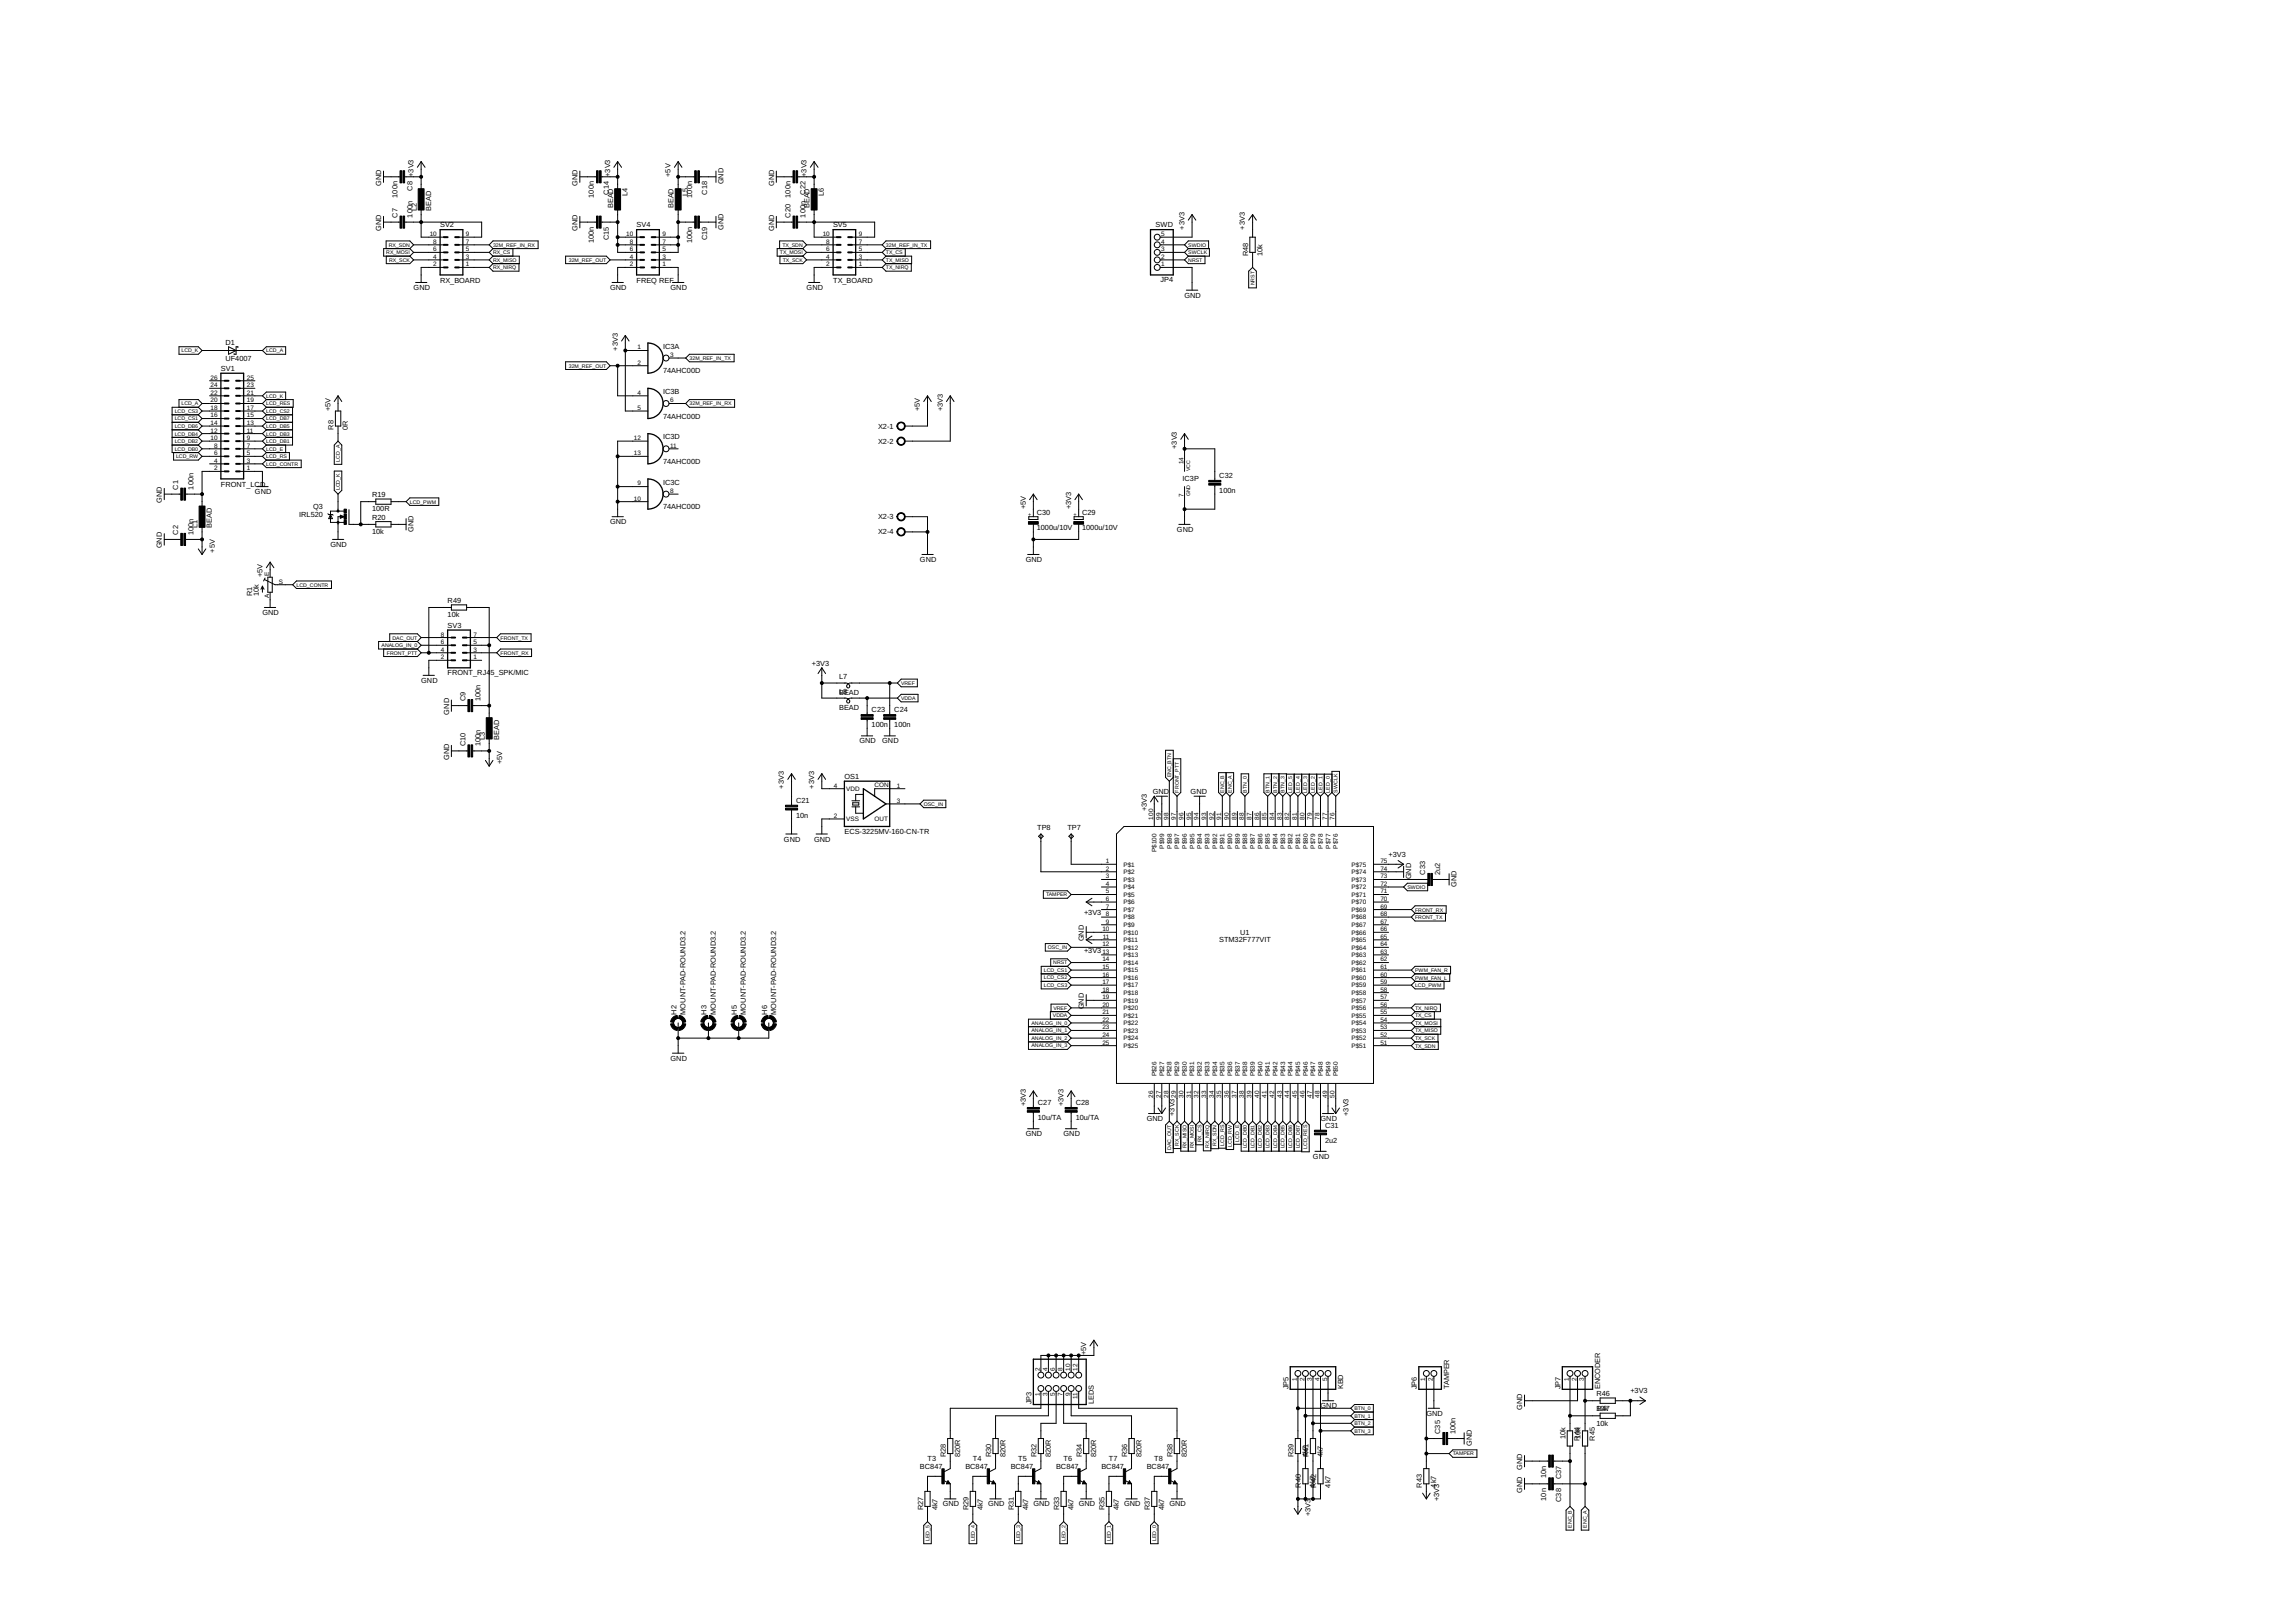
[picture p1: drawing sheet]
<svg xmlns="http://www.w3.org/2000/svg" width="297mm" height="210mm" viewBox="0 0 297 210" stroke-linecap="round" stroke-linejoin="round" font-family="sans-serif">
<defs><g id="words">
<g font-size="1">
<text x="86.8" y="22.9" transform="rotate(-90 86.8 22.9)">+5V</text>
<text x="93.6" y="23.9" transform="rotate(-90 93.6 23.9)">GND</text>
<text x="49.3" y="29.9" transform="rotate(-90 49.3 29.9)">GND</text>
<text x="49.3" y="24" transform="rotate(-90 49.3 24)">GND</text>
<text x="51.4" y="25.6" transform="rotate(-90 51.4 25.6)">100n</text>
<text x="51.4" y="28.2" transform="rotate(-90 51.4 28.2)">C7</text>
<text x="53.4" y="24.7" transform="rotate(-90 53.4 24.7)">C8 +3V3</text>
<text x="53.4" y="28.2" transform="rotate(-90 53.4 28.2)">100n</text>
<text x="53.9" y="27.3" transform="rotate(-90 53.9 27.3)">L2</text>
<text x="55.8" y="27.3" transform="rotate(-90 55.8 27.3)">BEAD</text>
<text x="56.9" y="29.4">SV2</text>
<text x="74.7" y="29.9" transform="rotate(-90 74.7 29.9)">GND</text>
<text x="74.7" y="24" transform="rotate(-90 74.7 24)">GND</text>
<text x="76.8" y="25.6" transform="rotate(-90 76.8 25.6)">100n</text>
<text x="78.8" y="25.2" transform="rotate(-90 78.8 25.2)">C14 +3V3</text>
<text x="79.3" y="26.9" transform="rotate(-90 79.3 26.9)">BEAD</text>
<text x="81.2" y="25.4" transform="rotate(-90 81.2 25.4)">L4</text>
<text x="82.4" y="29.4">SV4</text>
<text x="87.1" y="26.9" transform="rotate(-90 87.1 26.9)">BEAD</text>
<text x="89" y="25.4" transform="rotate(-90 89 25.4)">L5</text>
<text x="89.5" y="25.6" transform="rotate(-90 89.5 25.6)">100n</text>
<text x="91.5" y="25.2" transform="rotate(-90 91.5 25.2)">C18</text>
<text x="93.6" y="29.7" transform="rotate(-90 93.6 29.7)">GND</text>
<text x="100.1" y="29.9" transform="rotate(-90 100.1 29.9)">GND</text>
<text x="100.1" y="24" transform="rotate(-90 100.1 24)">GND</text>
<text x="102.2" y="25.6" transform="rotate(-90 102.2 25.6)">100n</text>
<text x="102.3" y="28.2" transform="rotate(-90 102.3 28.2)">C20</text>
<text x="104.2" y="25.2" transform="rotate(-90 104.2 25.2)">C22 +3V3</text>
<text x="104.2" y="28.2" transform="rotate(-90 104.2 28.2)">100n</text>
<text x="104.7" y="26.9" transform="rotate(-90 104.7 26.9)">BEAD</text>
<text x="106.6" y="25.4" transform="rotate(-90 106.6 25.4)">L6</text>
<text x="107.8" y="29.4">SV5</text>
<text x="149.5" y="29.4">SWD</text>
<text x="153.2" y="29.7" transform="rotate(-90 153.2 29.7)">+3V3</text>
<text x="161.1" y="29.7" transform="rotate(-90 161.1 29.7)">+3V3</text>
<text x="76.8" y="31.4" transform="rotate(-90 76.8 31.4)">100n</text>
<text x="78.8" y="31.1" transform="rotate(-90 78.8 31.1)">C15</text>
<text x="89.5" y="31.4" transform="rotate(-90 89.5 31.4)">100n</text>
<text x="91.5" y="31.1" transform="rotate(-90 91.5 31.1)">C19</text>
<text x="161.5" y="33.1" transform="rotate(-90 161.5 33.1)">R48</text>
<text x="163.3" y="33.1" transform="rotate(-90 163.3 33.1)">10k</text>
<text x="53.5" y="37.5">GND</text>
<text x="56.9" y="36.6">RX_BOARD</text>
<text x="78.9" y="37.5">GND</text>
<text x="82.4" y="36.6">FREQ REF</text>
<text x="86.8" y="37.5">GND</text>
<text x="104.4" y="37.5">GND</text>
<text x="107.8" y="36.6">TX_BOARD</text>
<text x="150.1" y="36.5">JP4</text>
<text x="153.2" y="38.5">GND</text>
<text x="29.2" y="46.7">UF4007</text>
<text x="29.2" y="44.6">D1</text>
<text x="79.9" y="45.4" transform="rotate(-90 79.9 45.4)">+3V3</text>
<text x="85.8" y="45.1">IC3A</text>
<text x="28.6" y="48">SV1</text>
<text x="42.8" y="53.2" transform="rotate(-90 42.8 53.2)">+5V</text>
<text x="85.8" y="48.3">74AHC00D</text>
<text x="85.8" y="51">IC3B</text>
<text x="119" y="53.2" transform="rotate(-90 119 53.2)">+5V</text>
<text x="122" y="53.2" transform="rotate(-90 122 53.2)">+3V3</text>
<text x="43.2" y="55.6" transform="rotate(-90 43.2 55.6)">R8</text>
<text x="45" y="55.6" transform="rotate(-90 45 55.6)">0R</text>
<text x="85.8" y="54.2">74AHC00D</text>
<text x="85.8" y="56.9">IC3D</text>
<text x="113.6" y="55.5">X2-1</text>
<text x="113.6" y="57.4">X2-2</text>
<text x="152.3" y="58.1" transform="rotate(-90 152.3 58.1)">+3V3</text>
<text x="21" y="65.1" transform="rotate(-90 21 65.1)">GND</text>
<text x="23.1" y="63.4" transform="rotate(-90 23.1 63.4)">C1</text>
<text x="25" y="63.4" transform="rotate(-90 25 63.4)">100n</text>
<text x="28.6" y="63">FRONT_LCD</text>
<text x="33" y="63.9">GND</text>
<text x="40.5" y="65.9">Q3</text>
<text x="48.1" y="64.3">R19</text>
<text x="85.8" y="65.9">74AHC00D</text>
<text x="85.8" y="60">74AHC00D</text>
<text x="85.8" y="62.7">IC3C</text>
<text x="132.7" y="65.9" transform="rotate(-90 132.7 65.9)">+5V</text>
<text x="138.6" y="65.9" transform="rotate(-90 138.6 65.9)">+3V3</text>
<text x="153" y="62.2">IC3P</text>
<text x="157.7" y="63.8">100n</text>
<text x="157.7" y="61.8">C32</text>
<text x="21" y="71" transform="rotate(-90 21 71)">GND</text>
<text x="23.1" y="69.2" transform="rotate(-90 23.1 69.2)">C2</text>
<text x="25" y="69.2" transform="rotate(-90 25 69.2)">100n</text>
<text x="25.6" y="68.3" transform="rotate(-90 25.6 68.3)">L1</text>
<text x="27.4" y="68.3" transform="rotate(-90 27.4 68.3)">BEAD</text>
<text x="27.8" y="71.5" transform="rotate(-90 27.8 71.5)">+5V</text>
<text x="38.7" y="66.9">IRL520</text>
<text x="42.8" y="70.8">GND</text>
<text x="48.1" y="69.1">10k</text>
<text x="48.1" y="66.2">100R</text>
<text x="48.1" y="67.3">R20</text>
<text x="53.5" y="68.8" transform="rotate(-90 53.5 68.8)">GND</text>
<text x="78.9" y="67.9">GND</text>
<text x="113.6" y="67.2">X2-3</text>
<text x="113.6" y="69.2">X2-4</text>
<text x="134.1" y="68.6">1000u/10V</text>
<text x="134.1" y="66.7">C30</text>
<text x="140" y="68.6">1000u/10V</text>
<text x="140" y="66.7">C29</text>
<text x="152.3" y="68.8">GND</text>
<text x="32.6" y="77.1" transform="rotate(-90 32.6 77.1)">R1</text>
<text x="33.5" y="77.1" transform="rotate(-90 33.5 77.1)">10k</text>
<text x="34" y="74.7" transform="rotate(-90 34 74.7)">+5V</text>
<text x="119" y="72.7">GND</text>
<text x="132.7" y="72.7">GND</text>
<text x="34" y="79.6">GND</text>
<text x="57.9" y="79.9">10k</text>
<text x="57.9" y="81.2">SV3</text>
<text x="57.9" y="78">R49</text>
<text x="54.5" y="88.4">GND</text>
<text x="57.9" y="87.4">FRONT_RJ4</text>
<text x="63.5" y="87.4">5_SPK/MIC</text>
<text x="105" y="86.1">+3V3</text>
<text x="108.6" y="89.9">BEAD</text>
<text x="108.6" y="87.9">L7</text>
<text x="108.6" y="89.8">L8</text>
<text x="58.1" y="92.5" transform="rotate(-90 58.1 92.5)">GND</text>
<text x="60.2" y="90.7" transform="rotate(-90 60.2 90.7)">C9</text>
<text x="62.2" y="90.7" transform="rotate(-90 62.2 90.7)">100n</text>
<text x="62.7" y="95.7" transform="rotate(-90 62.7 95.7)">L3</text>
<text x="64.6" y="95.7" transform="rotate(-90 64.6 95.7)">BEAD</text>
<text x="108.6" y="91.9">BEAD</text>
<text x="112.8" y="94.1">100n</text>
<text x="112.8" y="92.1">C23</text>
<text x="115.7" y="94.1">100n</text>
<text x="115.7" y="92.1">C24</text>
<text x="58.1" y="98.3" transform="rotate(-90 58.1 98.3)">GND</text>
<text x="60.2" y="96.6" transform="rotate(-90 60.2 96.6)">C10</text>
<text x="62.2" y="96.6" transform="rotate(-90 62.2 96.6)">100n</text>
<text x="64.9" y="98.9" transform="rotate(-90 64.9 98.9)">+5V</text>
<text x="109.2" y="100.8">OS1</text>
<text x="111.2" y="96.2">GND</text>
<text x="114.1" y="96.2">GND</text>
<text x="101.4" y="102.1" transform="rotate(-90 101.4 102.1)">+3V3</text>
<text x="103" y="105.8">10n</text>
<text x="103" y="103.9">C21</text>
<text x="105.3" y="102.1" transform="rotate(-90 105.3 102.1)">+3V3</text>
<text x="109.2" y="107.9">ECS-3225MV-160-CN-TR</text>
<text x="134.2" y="107.4">TP8</text>
<text x="138.1" y="107.4">TP7</text>
<text x="148.4" y="105" transform="rotate(-90 148.4 105)">+3V3</text>
<text x="149.1" y="102.7">GND</text>
<text x="154" y="102.7">GND</text>
<text x="101.4" y="108.9">GND</text>
<text x="105.3" y="108.9">GND</text>
<text x="179.6" y="110.9">+3V3</text>
<text x="182.6" y="113.8" transform="rotate(-90 182.6 113.8)">GND</text>
<text x="184.4" y="113.2" transform="rotate(-90 184.4 113.2)">C33</text>
<text x="186.3" y="113.2" transform="rotate(-90 186.3 113.2)">2u2</text>
<text x="140.2" y="118.4">+3V3</text>
<text x="188.4" y="114.8" transform="rotate(-90 188.4 114.8)">GND</text>
<text x="140.2" y="121.8" transform="rotate(-90 140.2 121.8)">GND</text>
<text x="140.2" y="123.3">+3V3</text>
<text x="157.7" y="122">STM32F777VIT</text>
<text x="160.5" y="121">U1</text>
<text x="87.5" y="131.3" transform="rotate(-90 87.5 131.3)">H2</text>
<text x="88.7" y="131.3" transform="rotate(-90 88.7 131.3)">MOUNT-PAD-ROUND3.2</text>
<text x="91.4" y="131.3" transform="rotate(-90 91.4 131.3)">H3</text>
<text x="92.6" y="131.3" transform="rotate(-90 92.6 131.3)">MOUNT-PAD-ROUND3.2</text>
<text x="95.3" y="131.3" transform="rotate(-90 95.3 131.3)">H5</text>
<text x="96.5" y="131.3" transform="rotate(-90 96.5 131.3)">MOUNT-PAD-ROUND3.2</text>
<text x="99.2" y="131.3" transform="rotate(-90 99.2 131.3)">H6</text>
<text x="100.4" y="131.3" transform="rotate(-90 100.4 131.3)">MOUNT-PAD-ROUND3.2</text>
<text x="140.2" y="130.6" transform="rotate(-90 140.2 130.6)">GND</text>
<text x="86.8" y="137.3">GND</text>
<text x="132.7" y="143.1" transform="rotate(-90 132.7 143.1)">+3V3</text>
<text x="134.3" y="143">C27</text>
<text x="137.6" y="143.1" transform="rotate(-90 137.6 143.1)">+3V3</text>
<text x="139.2" y="143">C28</text>
<text x="132.7" y="147">GND</text>
<text x="134.3" y="144.9">10u/TA</text>
<text x="137.6" y="147">GND</text>
<text x="139.2" y="144.9">10u/TA</text>
<text x="148.4" y="145.1">GND</text>
<text x="152" y="144.4" transform="rotate(-90 152 144.4)">+3V3</text>
<text x="169.9" y="150">GND</text>
<text x="170.8" y="145.1">GND</text>
<text x="171.4" y="147.9">2u2</text>
<text x="171.4" y="145.9">C31</text>
<text x="174.5" y="144.4" transform="rotate(-90 174.5 144.4)">+3V3</text>
<text x="140.5" y="175.4" transform="rotate(-90 140.5 175.4)">+5V</text>
<text x="166.7" y="179.8" transform="rotate(-90 166.7 179.8)">JP5</text>
<text x="173.8" y="179.8" transform="rotate(-90 173.8 179.8)">KBD</text>
<text x="183.3" y="179.8" transform="rotate(-90 183.3 179.8)">JP6</text>
<text x="187.5" y="179.8" transform="rotate(-90 187.5 179.8)">TAMPER</text>
<text x="201.9" y="179.8" transform="rotate(-90 201.9 179.8)">JP7</text>
<text x="207" y="179.8" transform="rotate(-90 207 179.8)">ENCODER</text>
<text x="133.4" y="181.8" transform="rotate(-90 133.4 181.8)">JP3</text>
<text x="141.5" y="181.8" transform="rotate(-90 141.5 181.8)">LEDS</text>
<text x="170.8" y="182.2">GND</text>
<text x="184.5" y="183.2">GND</text>
<text x="186.3" y="185.6" transform="rotate(-90 186.3 185.6)">C35</text>
<text x="188.3" y="185.6" transform="rotate(-90 188.3 185.6)">100n</text>
<text x="196.9" y="182.4" transform="rotate(-90 196.9 182.4)">GND</text>
<text x="206.5" y="182.5">10k</text>
<text x="206.5" y="184.5">10k</text>
<text x="206.5" y="180.7">R46</text>
<text x="206.5" y="182.6">R47</text>
<text x="210.9" y="180.3">+3V3</text>
<text x="119" y="190.1">BC847</text>
<text x="120" y="189.1">T3</text>
<text x="122.4" y="188.6" transform="rotate(-90 122.4 188.6)">R28</text>
<text x="124.2" y="188.6" transform="rotate(-90 124.2 188.6)">820R</text>
<text x="124.9" y="190.1">BC847</text>
<text x="125.9" y="189.1">T4</text>
<text x="128.2" y="188.6" transform="rotate(-90 128.2 188.6)">R30</text>
<text x="130.1" y="188.6" transform="rotate(-90 130.1 188.6)">820R</text>
<text x="130.8" y="190.1">BC847</text>
<text x="131.7" y="189.1">T5</text>
<text x="134.1" y="188.6" transform="rotate(-90 134.1 188.6)">R32</text>
<text x="135.9" y="188.6" transform="rotate(-90 135.9 188.6)">820R</text>
<text x="136.6" y="190.1">BC847</text>
<text x="137.6" y="189.1">T6</text>
<text x="140" y="188.6" transform="rotate(-90 140 188.6)">R34</text>
<text x="141.8" y="188.6" transform="rotate(-90 141.8 188.6)">820R</text>
<text x="142.5" y="190.1">BC847</text>
<text x="143.5" y="189.1">T7</text>
<text x="145.8" y="188.6" transform="rotate(-90 145.8 188.6)">R36</text>
<text x="147.7" y="188.6" transform="rotate(-90 147.7 188.6)">820R</text>
<text x="148.4" y="190.1">BC847</text>
<text x="149.3" y="189.1">T8</text>
<text x="151.7" y="188.6" transform="rotate(-90 151.7 188.6)">R38</text>
<text x="153.5" y="188.6" transform="rotate(-90 153.5 188.6)">820R</text>
<text x="167.3" y="188.6" transform="rotate(-90 167.3 188.6)">R39</text>
<text x="169.2" y="188.6" transform="rotate(-90 169.2 188.6)">4k7</text>
<text x="169.3" y="188.6" transform="rotate(-90 169.3 188.6)">R41</text>
<text x="171.1" y="188.6" transform="rotate(-90 171.1 188.6)">4k7</text>
<text x="190.4" y="187.1" transform="rotate(-90 190.4 187.1)">GND</text>
<text x="196.9" y="190.2" transform="rotate(-90 196.9 190.2)">GND</text>
<text x="200" y="191.3" transform="rotate(-90 200 191.3)">10n</text>
<text x="202" y="191.4" transform="rotate(-90 202 191.4)">C37</text>
<text x="202.5" y="186.2" transform="rotate(-90 202.5 186.2)">10k</text>
<text x="204.4" y="186.4" transform="rotate(-90 204.4 186.4)">R44</text>
<text x="204.5" y="186.2" transform="rotate(-90 204.5 186.2)">10k</text>
<text x="206.3" y="186.4" transform="rotate(-90 206.3 186.4)">R45</text>
<text x="119.4" y="195.4" transform="rotate(-90 119.4 195.4)">R27</text>
<text x="121.3" y="195.4" transform="rotate(-90 121.3 195.4)">4k7</text>
<text x="122" y="195">GND</text>
<text x="125.3" y="195.4" transform="rotate(-90 125.3 195.4)">R29</text>
<text x="127.1" y="195.4" transform="rotate(-90 127.1 195.4)">4k7</text>
<text x="127.8" y="195">GND</text>
<text x="131.2" y="195.4" transform="rotate(-90 131.2 195.4)">R31</text>
<text x="133" y="195.4" transform="rotate(-90 133 195.4)">4k7</text>
<text x="133.7" y="195">GND</text>
<text x="137" y="195.4" transform="rotate(-90 137 195.4)">R33</text>
<text x="138.9" y="195.4" transform="rotate(-90 138.9 195.4)">4k7</text>
<text x="139.6" y="195">GND</text>
<text x="142.9" y="195.4" transform="rotate(-90 142.9 195.4)">R35</text>
<text x="144.7" y="195.4" transform="rotate(-90 144.7 195.4)">4k7</text>
<text x="145.4" y="195">GND</text>
<text x="148.8" y="195.4" transform="rotate(-90 148.8 195.4)">R37</text>
<text x="150.6" y="195.4" transform="rotate(-90 150.6 195.4)">4k7</text>
<text x="151.3" y="195">GND</text>
<text x="168.3" y="192.5" transform="rotate(-90 168.3 192.5)">R40</text>
<text x="169.6" y="196.2" transform="rotate(-90 169.6 196.2)">+3V3</text>
<text x="170.2" y="192.5" transform="rotate(-90 170.2 192.5)">4k7</text>
<text x="170.3" y="192.5" transform="rotate(-90 170.3 192.5)">R42</text>
<text x="172.1" y="192.5" transform="rotate(-90 172.1 192.5)">4k7</text>
<text x="184" y="192.5" transform="rotate(-90 184 192.5)">R43</text>
<text x="185.8" y="192.5" transform="rotate(-90 185.8 192.5)">4k7</text>
<text x="186.2" y="194.3" transform="rotate(-90 186.2 194.3)">+3V3</text>
<text x="196.9" y="193.2" transform="rotate(-90 196.9 193.2)">GND</text>
<text x="200" y="194.2" transform="rotate(-90 200 194.2)">10n</text>
<text x="202" y="194.4" transform="rotate(-90 202 194.4)">C38</text>
</g>
<g font-size=".8">
<text x="55.6" y="30.6">10</text>
<text x="56.1" y="34.5">2</text>
<text x="56.1" y="33.5">4</text>
<text x="56.1" y="32.5">6</text>
<text x="56.1" y="31.5">8</text>
<text x="60.3" y="34.5">1</text>
<text x="60.3" y="33.5">3</text>
<text x="60.3" y="32.5">5</text>
<text x="60.3" y="31.5">7</text>
<text x="60.3" y="30.6">9</text>
<text x="81" y="30.6">10</text>
<text x="81.5" y="34.5">2</text>
<text x="81.5" y="33.5">4</text>
<text x="81.5" y="32.5">6</text>
<text x="81.5" y="31.5">8</text>
<text x="85.7" y="34.5">1</text>
<text x="85.7" y="33.5">3</text>
<text x="85.7" y="32.5">5</text>
<text x="85.7" y="31.5">7</text>
<text x="85.7" y="30.6">9</text>
<text x="106.4" y="30.6">10</text>
<text x="106.9" y="34.5">2</text>
<text x="106.9" y="33.5">4</text>
<text x="106.9" y="32.5">6</text>
<text x="106.9" y="31.5">8</text>
<text x="111.1" y="34.5">1</text>
<text x="111.1" y="33.5">3</text>
<text x="111.1" y="32.5">5</text>
<text x="111.1" y="31.5">7</text>
<text x="111.1" y="30.6">9</text>
<text x="150.2" y="34.5">1</text>
<text x="150.2" y="33.5">2</text>
<text x="150.2" y="32.5">3</text>
<text x="150.2" y="31.5">4</text>
<text x="150.2" y="30.6">5</text>
<text x="82.5" y="45.2">1</text>
<text x="82.5" y="47.2">2</text>
<text x="86.7" y="46.2">3</text>
<text x="27.2" y="53">18</text>
<text x="27.2" y="52.1">20</text>
<text x="27.2" y="51.1">22</text>
<text x="27.2" y="50.1">24</text>
<text x="27.2" y="49.1">26</text>
<text x="31.9" y="53">17</text>
<text x="31.9" y="52.1">19</text>
<text x="31.9" y="51.1">21</text>
<text x="31.9" y="50.1">23</text>
<text x="31.9" y="49.1">25</text>
<text x="82.5" y="51.1">4</text>
<text x="82.5" y="53">5</text>
<text x="86.7" y="52.1">6</text>
<text x="27.2" y="57">10</text>
<text x="27.2" y="56">12</text>
<text x="27.2" y="55">14</text>
<text x="27.2" y="54">16</text>
<text x="27.7" y="59.9">4</text>
<text x="27.7" y="58.9">6</text>
<text x="27.7" y="57.9">8</text>
<text x="31.9" y="59.9">3</text>
<text x="31.9" y="58.9">5</text>
<text x="31.9" y="57.9">7</text>
<text x="31.9" y="57">9</text>
<text x="31.9" y="56">11</text>
<text x="31.9" y="55">13</text>
<text x="31.9" y="54">15</text>
<text x="82" y="57">12</text>
<text x="82" y="58.9">13</text>
<text x="86.7" y="57.9">11</text>
<text x="27.7" y="60.9">2</text>
<text x="31.9" y="60.9">1</text>
<text x="82" y="64.8">10</text>
<text x="82.5" y="62.8">9</text>
<text x="86.7" y="63.8">8</text>
<text x="153.1" y="64.3" transform="rotate(-90 153.1 64.3)">7</text>
<text x="153.1" y="60.1" transform="rotate(-90 153.1 60.1)">14</text>
<text x="34.8" y="77.3" transform="rotate(-90 34.8 77.3)">A</text>
<text x="34.8" y="74.6" transform="rotate(-90 34.8 74.6)">E</text>
<text x="36.1" y="75.5">S</text>
<text x="57" y="83.4">6</text>
<text x="57" y="82.4">8</text>
<text x="61.3" y="83.4">5</text>
<text x="61.3" y="82.4">7</text>
<text x="57" y="85.3">2</text>
<text x="57" y="84.3">4</text>
<text x="61.3" y="85.3">1</text>
<text x="61.3" y="84.3">3</text>
<text x="107.9" y="101.9">4</text>
<text x="113.2" y="101.9">CON</text>
<text x="116" y="101.9">1</text>
<text x="107.9" y="105.8">2</text>
<text x="109.5" y="102.4">VDD</text>
<text x="109.5" y="106.3">VSS</text>
<text x="113.2" y="106.3">OUT</text>
<text x="116" y="103.9">3</text>
<text x="149.2" y="106.1" transform="rotate(-90 149.2 106.1)">100</text>
<text x="150.2" y="106.1" transform="rotate(-90 150.2 106.1)">99</text>
<text x="151.2" y="106.1" transform="rotate(-90 151.2 106.1)">98</text>
<text x="152.1" y="106.1" transform="rotate(-90 152.1 106.1)">97</text>
<text x="153.1" y="106.1" transform="rotate(-90 153.1 106.1)">96</text>
<text x="154.1" y="106.1" transform="rotate(-90 154.1 106.1)">95</text>
<text x="155.1" y="106.1" transform="rotate(-90 155.1 106.1)">94</text>
<text x="156" y="106.1" transform="rotate(-90 156 106.1)">93</text>
<text x="157" y="106.1" transform="rotate(-90 157 106.1)">92</text>
<text x="158" y="106.1" transform="rotate(-90 158 106.1)">91</text>
<text x="159" y="106.1" transform="rotate(-90 159 106.1)">90</text>
<text x="159.9" y="106.1" transform="rotate(-90 159.9 106.1)">89</text>
<text x="160.9" y="106.1" transform="rotate(-90 160.9 106.1)">88</text>
<text x="161.9" y="106.1" transform="rotate(-90 161.9 106.1)">87</text>
<text x="162.9" y="106.1" transform="rotate(-90 162.9 106.1)">86</text>
<text x="163.9" y="106.1" transform="rotate(-90 163.9 106.1)">85</text>
<text x="164.8" y="106.1" transform="rotate(-90 164.8 106.1)">84</text>
<text x="165.8" y="106.1" transform="rotate(-90 165.8 106.1)">83</text>
<text x="166.8" y="106.1" transform="rotate(-90 166.8 106.1)">82</text>
<text x="167.8" y="106.1" transform="rotate(-90 167.8 106.1)">81</text>
<text x="168.7" y="106.1" transform="rotate(-90 168.7 106.1)">80</text>
<text x="169.7" y="106.1" transform="rotate(-90 169.7 106.1)">79</text>
<text x="170.7" y="106.1" transform="rotate(-90 170.7 106.1)">78</text>
<text x="171.7" y="106.1" transform="rotate(-90 171.7 106.1)">77</text>
<text x="172.7" y="106.1" transform="rotate(-90 172.7 106.1)">76</text>
<text x="143.1" y="111.7">1</text>
<text x="143.1" y="112.7">2</text>
<text x="143.1" y="113.7">3</text>
<text x="145.3" y="112.1">P$1</text>
<text x="145.3" y="113.1">P$2</text>
<text x="149.6" y="110.3" transform="rotate(-90 149.6 110.3)">P$100</text>
<text x="150.6" y="109.8" transform="rotate(-90 150.6 109.8)">P$99</text>
<text x="151.6" y="109.8" transform="rotate(-90 151.6 109.8)">P$98</text>
<text x="152.6" y="109.8" transform="rotate(-90 152.6 109.8)">P$97</text>
<text x="153.5" y="109.8" transform="rotate(-90 153.5 109.8)">P$96</text>
<text x="154.5" y="109.8" transform="rotate(-90 154.5 109.8)">P$95</text>
<text x="155.5" y="109.8" transform="rotate(-90 155.5 109.8)">P$94</text>
<text x="156.5" y="109.8" transform="rotate(-90 156.5 109.8)">P$93</text>
<text x="157.5" y="109.8" transform="rotate(-90 157.5 109.8)">P$92</text>
<text x="158.4" y="109.8" transform="rotate(-90 158.4 109.8)">P$91</text>
<text x="159.4" y="109.8" transform="rotate(-90 159.4 109.8)">P$90</text>
<text x="160.4" y="109.8" transform="rotate(-90 160.4 109.8)">P$89</text>
<text x="161.4" y="109.8" transform="rotate(-90 161.4 109.8)">P$88</text>
<text x="162.3" y="109.8" transform="rotate(-90 162.3 109.8)">P$87</text>
<text x="163.3" y="109.8" transform="rotate(-90 163.3 109.8)">P$86</text>
<text x="164.3" y="109.8" transform="rotate(-90 164.3 109.8)">P$85</text>
<text x="165.3" y="109.8" transform="rotate(-90 165.3 109.8)">P$84</text>
<text x="166.3" y="109.8" transform="rotate(-90 166.3 109.8)">P$83</text>
<text x="167.2" y="109.8" transform="rotate(-90 167.2 109.8)">P$82</text>
<text x="168.2" y="109.8" transform="rotate(-90 168.2 109.8)">P$81</text>
<text x="169.2" y="109.8" transform="rotate(-90 169.2 109.8)">P$80</text>
<text x="170.2" y="109.8" transform="rotate(-90 170.2 109.8)">P$79</text>
<text x="171.1" y="109.8" transform="rotate(-90 171.1 109.8)">P$78</text>
<text x="172.1" y="109.8" transform="rotate(-90 172.1 109.8)">P$77</text>
<text x="173.1" y="109.8" transform="rotate(-90 173.1 109.8)">P$76</text>
<text x="174.8" y="113.1">P$74</text>
<text x="174.8" y="112.1">P$75</text>
<text x="178.6" y="113.7">73</text>
<text x="178.6" y="112.7">74</text>
<text x="178.6" y="111.7">75</text>
<text x="143.1" y="114.6">4</text>
<text x="143.1" y="115.6">5</text>
<text x="143.1" y="116.6">6</text>
<text x="143.1" y="117.6">7</text>
<text x="143.1" y="118.6">8</text>
<text x="143.1" y="119.5">9</text>
<text x="145.3" y="114.1">P$3</text>
<text x="145.3" y="115.1">P$4</text>
<text x="145.3" y="116.1">P$5</text>
<text x="145.3" y="117">P$6</text>
<text x="145.3" y="118">P$7</text>
<text x="145.3" y="119">P$8</text>
<text x="145.3" y="120">P$9</text>
<text x="174.8" y="120">P$67</text>
<text x="174.8" y="119">P$68</text>
<text x="174.8" y="118">P$69</text>
<text x="174.8" y="117">P$70</text>
<text x="174.8" y="116.1">P$71</text>
<text x="174.8" y="115.1">P$72</text>
<text x="174.8" y="114.1">P$73</text>
<text x="178.6" y="119.5">67</text>
<text x="178.6" y="118.6">68</text>
<text x="178.6" y="117.6">69</text>
<text x="178.6" y="116.6">70</text>
<text x="178.6" y="115.6">71</text>
<text x="178.6" y="114.6">72</text>
<text x="142.6" y="120.5">10</text>
<text x="142.6" y="122.5">12</text>
<text x="142.6" y="123.4">13</text>
<text x="142.6" y="124.4">14</text>
<text x="142.6" y="125.4">15</text>
<text x="142.7" y="121.5">11</text>
<text x="145.3" y="120.9">P$10</text>
<text x="145.3" y="121.9">P$11</text>
<text x="145.3" y="122.9">P$12</text>
<text x="145.3" y="123.9">P$13</text>
<text x="145.3" y="124.9">P$14</text>
<text x="145.3" y="125.8">P$15</text>
<text x="174.8" y="125.8">P$61</text>
<text x="174.8" y="124.9">P$62</text>
<text x="174.8" y="123.9">P$63</text>
<text x="174.8" y="122.9">P$64</text>
<text x="174.8" y="121.9">P$65</text>
<text x="174.8" y="120.9">P$66</text>
<text x="178.6" y="125.4">61</text>
<text x="178.6" y="124.4">62</text>
<text x="178.6" y="123.4">63</text>
<text x="178.6" y="122.5">64</text>
<text x="178.6" y="121.5">65</text>
<text x="178.6" y="120.5">66</text>
<text x="142.6" y="126.4">16</text>
<text x="142.6" y="127.4">17</text>
<text x="142.6" y="128.3">18</text>
<text x="142.6" y="129.3">19</text>
<text x="142.6" y="130.3">20</text>
<text x="142.6" y="131.3">21</text>
<text x="145.3" y="126.8">P$16</text>
<text x="145.3" y="127.8">P$17</text>
<text x="145.3" y="128.8">P$18</text>
<text x="145.3" y="129.7">P$19</text>
<text x="145.3" y="130.7">P$20</text>
<text x="145.3" y="131.7">P$21</text>
<text x="174.8" y="131.7">P$55</text>
<text x="174.8" y="130.7">P$56</text>
<text x="174.8" y="129.7">P$57</text>
<text x="174.8" y="128.8">P$58</text>
<text x="174.8" y="127.8">P$59</text>
<text x="174.8" y="126.8">P$60</text>
<text x="178.6" y="131.3">55</text>
<text x="178.6" y="130.3">56</text>
<text x="178.6" y="129.3">57</text>
<text x="178.6" y="128.3">58</text>
<text x="178.6" y="127.4">59</text>
<text x="178.6" y="126.4">60</text>
<text x="142.6" y="132.2">22</text>
<text x="142.6" y="133.2">23</text>
<text x="142.6" y="134.2">24</text>
<text x="142.6" y="135.2">25</text>
<text x="145.3" y="132.7">P$22</text>
<text x="145.3" y="133.7">P$23</text>
<text x="145.3" y="134.6">P$24</text>
<text x="145.3" y="135.6">P$25</text>
<text x="174.8" y="135.6">P$51</text>
<text x="174.8" y="134.6">P$52</text>
<text x="174.8" y="133.7">P$53</text>
<text x="174.8" y="132.7">P$54</text>
<text x="178.6" y="135.2">51</text>
<text x="178.6" y="134.2">52</text>
<text x="178.6" y="133.2">53</text>
<text x="178.6" y="132.2">54</text>
<text x="149.2" y="142" transform="rotate(-90 149.2 142)">26</text>
<text x="149.6" y="139.3" transform="rotate(-90 149.6 139.3)">P$26</text>
<text x="150.2" y="142" transform="rotate(-90 150.2 142)">27</text>
<text x="150.6" y="139.3" transform="rotate(-90 150.6 139.3)">P$27</text>
<text x="151.2" y="142" transform="rotate(-90 151.2 142)">28</text>
<text x="151.6" y="139.3" transform="rotate(-90 151.6 139.3)">P$28</text>
<text x="152.1" y="142" transform="rotate(-90 152.1 142)">29</text>
<text x="152.6" y="139.3" transform="rotate(-90 152.6 139.3)">P$29</text>
<text x="153.1" y="142" transform="rotate(-90 153.1 142)">30</text>
<text x="153.5" y="139.3" transform="rotate(-90 153.5 139.3)">P$30</text>
<text x="154.1" y="142" transform="rotate(-90 154.1 142)">31</text>
<text x="154.5" y="139.3" transform="rotate(-90 154.5 139.3)">P$31</text>
<text x="155.1" y="142" transform="rotate(-90 155.1 142)">32</text>
<text x="155.5" y="139.3" transform="rotate(-90 155.5 139.3)">P$32</text>
<text x="156" y="142" transform="rotate(-90 156 142)">33</text>
<text x="156.5" y="139.3" transform="rotate(-90 156.5 139.3)">P$33</text>
<text x="157" y="142" transform="rotate(-90 157 142)">34</text>
<text x="157.4" y="139.3" transform="rotate(-90 157.4 139.3)">P$34</text>
<text x="158" y="142" transform="rotate(-90 158 142)">35</text>
<text x="158.4" y="139.3" transform="rotate(-90 158.4 139.3)">P$35</text>
<text x="159" y="142" transform="rotate(-90 159 142)">36</text>
<text x="159.4" y="139.3" transform="rotate(-90 159.4 139.3)">P$36</text>
<text x="159.9" y="142" transform="rotate(-90 159.9 142)">37</text>
<text x="160.4" y="139.3" transform="rotate(-90 160.4 139.3)">P$37</text>
<text x="160.9" y="142" transform="rotate(-90 160.9 142)">38</text>
<text x="161.4" y="139.3" transform="rotate(-90 161.4 139.3)">P$38</text>
<text x="161.9" y="142" transform="rotate(-90 161.9 142)">39</text>
<text x="162.3" y="139.3" transform="rotate(-90 162.3 139.3)">P$39</text>
<text x="162.9" y="142" transform="rotate(-90 162.9 142)">40</text>
<text x="163.3" y="139.3" transform="rotate(-90 163.3 139.3)">P$40</text>
<text x="163.9" y="142" transform="rotate(-90 163.9 142)">41</text>
<text x="164.3" y="139.3" transform="rotate(-90 164.3 139.3)">P$41</text>
<text x="164.8" y="142" transform="rotate(-90 164.8 142)">42</text>
<text x="165.3" y="139.3" transform="rotate(-90 165.3 139.3)">P$42</text>
<text x="165.8" y="142" transform="rotate(-90 165.8 142)">43</text>
<text x="166.2" y="139.3" transform="rotate(-90 166.2 139.3)">P$43</text>
<text x="166.8" y="142" transform="rotate(-90 166.8 142)">44</text>
<text x="167.2" y="139.3" transform="rotate(-90 167.2 139.3)">P$44</text>
<text x="167.8" y="142" transform="rotate(-90 167.8 142)">45</text>
<text x="168.2" y="139.3" transform="rotate(-90 168.2 139.3)">P$45</text>
<text x="168.7" y="142" transform="rotate(-90 168.7 142)">46</text>
<text x="169.2" y="139.3" transform="rotate(-90 169.2 139.3)">P$46</text>
<text x="169.7" y="142" transform="rotate(-90 169.7 142)">47</text>
<text x="170.2" y="139.3" transform="rotate(-90 170.2 139.3)">P$47</text>
<text x="170.7" y="142" transform="rotate(-90 170.7 142)">48</text>
<text x="171.1" y="139.3" transform="rotate(-90 171.1 139.3)">P$48</text>
<text x="171.7" y="142" transform="rotate(-90 171.7 142)">49</text>
<text x="172.1" y="139.3" transform="rotate(-90 172.1 139.3)">P$49</text>
<text x="172.7" y="142" transform="rotate(-90 172.7 142)">50</text>
<text x="173.1" y="139.3" transform="rotate(-90 173.1 139.3)">P$50</text>
<text x="134.5" y="177.4" transform="rotate(-90 134.5 177.4)">2</text>
<text x="135.5" y="177.4" transform="rotate(-90 135.5 177.4)">4</text>
<text x="136.5" y="177.4" transform="rotate(-90 136.5 177.4)">6</text>
<text x="137.5" y="177.4" transform="rotate(-90 137.5 177.4)">8</text>
<text x="138.4" y="177.4" transform="rotate(-90 138.4 177.4)">10</text>
<text x="139.4" y="177.4" transform="rotate(-90 139.4 177.4)">12</text>
<text x="167.8" y="178.7" transform="rotate(-90 167.8 178.7)">1</text>
<text x="168.7" y="178.7" transform="rotate(-90 168.7 178.7)">2</text>
<text x="169.7" y="178.7" transform="rotate(-90 169.7 178.7)">3</text>
<text x="170.7" y="178.7" transform="rotate(-90 170.7 178.7)">4</text>
<text x="171.7" y="178.7" transform="rotate(-90 171.7 178.7)">5</text>
<text x="184.4" y="178.7" transform="rotate(-90 184.4 178.7)">1</text>
<text x="185.4" y="178.7" transform="rotate(-90 185.4 178.7)">2</text>
<text x="203" y="178.7" transform="rotate(-90 203 178.7)">1</text>
<text x="203.9" y="178.7" transform="rotate(-90 203.9 178.7)">2</text>
<text x="204.9" y="178.7" transform="rotate(-90 204.9 178.7)">3</text>
<text x="134.5" y="180.7" transform="rotate(-90 134.5 180.7)">1</text>
<text x="135.5" y="180.7" transform="rotate(-90 135.5 180.7)">3</text>
<text x="136.5" y="180.7" transform="rotate(-90 136.5 180.7)">5</text>
<text x="137.5" y="180.7" transform="rotate(-90 137.5 180.7)">7</text>
<text x="138.4" y="180.7" transform="rotate(-90 138.4 180.7)">9</text>
<text x="139.4" y="181.1" transform="rotate(-90 139.4 181.1)">11</text>
</g>
<g font-size=".7">
<text x="50" y="32.9">RX_MOSI</text>
<text x="50.3" y="31.9">RX_SDN</text>
<text x="50.3" y="33.9">RX_SCK</text>
<text x="63.8" y="32.9">RX_CS</text>
<text x="63.8" y="34.9">RX_NIRQ</text>
<text x="63.8" y="33.9">RX_MISO</text>
<text x="63.8" y="31.9">32M_REF_IN_RX</text>
<text x="73.6" y="33.9">32M_REF_OUT</text>
<text x="100.9" y="32.9">TX_MOSI</text>
<text x="101.2" y="31.9">TX_SDN</text>
<text x="101.3" y="33.9">TX_SCK</text>
<text x="114.6" y="33.9">TX_MISO</text>
<text x="114.6" y="32.9">TX_CS</text>
<text x="114.6" y="34.9">TX_NIRQ</text>
<text x="114.6" y="31.9">32M_REF_IN_TX</text>
<text x="153.7" y="31.9">SWDIO</text>
<text x="153.7" y="32.9">SWCLK</text>
<text x="153.7" y="33.9">NRST</text>
<text x="162.3" y="36.9" transform="rotate(-90 162.3 36.9)">NRST</text>
<text x="23.5" y="45.6">LCD_K</text>
<text x="34.4" y="45.6">LCD_A</text>
<text x="73.6" y="47.6">32M_REF_OUT</text>
<text x="89.2" y="46.6">32M_REF_IN_TX</text>
<text x="22.6" y="53.4">LCD_CS3</text>
<text x="23.5" y="52.5">LCD_A</text>
<text x="34.4" y="53.4">LCD_CS2</text>
<text x="34.4" y="52.5">LCD_RES</text>
<text x="34.4" y="51.5">LCD_K</text>
<text x="89.2" y="52.5">32M_REF_IN_RX</text>
<text x="22.6" y="58.3">LCD_DB0</text>
<text x="22.6" y="57.3">LCD_DB2</text>
<text x="22.6" y="56.4">LCD_DB4</text>
<text x="22.6" y="55.4">LCD_DB6</text>
<text x="22.6" y="54.4">LCD_CS1</text>
<text x="22.8" y="59.3">LCD_RW</text>
<text x="34.4" y="59.3">LCD_RS</text>
<text x="34.4" y="58.3">LCD_E</text>
<text x="34.4" y="57.3">LCD_DB1</text>
<text x="34.4" y="56.4">LCD_DB3</text>
<text x="34.4" y="55.4">LCD_DB5</text>
<text x="34.4" y="54.4">LCD_DB7</text>
<text x="44" y="59.8" transform="rotate(-90 44 59.8)">LCD_A</text>
<text x="34.4" y="60.3">LCD_CONTR</text>
<text x="44" y="63.5" transform="rotate(-90 44 63.5)">LCD_K</text>
<text x="53" y="65.2">LCD_PWM</text>
<text x="154" y="64.2" transform="rotate(-90 154 64.2)">GND</text>
<text x="154" y="61" transform="rotate(-90 154 61)">VCC</text>
<text x="133.5" y="66.7" transform="rotate(-90 133.5 66.7)">+</text>
<text x="139.3" y="66.7" transform="rotate(-90 139.3 66.7)">+</text>
<text x="38.4" y="75.9">LCD_CONTR</text>
<text x="49.4" y="83.7">ANALOG_IN_0</text>
<text x="50.8" y="82.8">DAC_OUT</text>
<text x="64.8" y="82.8">FRONT_TX</text>
<text x="50" y="84.7">FRONT_PTT</text>
<text x="64.8" y="84.7">FRONT_RX</text>
<text x="116.6" y="88.6">VREF</text>
<text x="116.6" y="90.6">VDDA</text>
<text x="151.5" y="100.6" transform="rotate(-90 151.5 100.6)">ENC_BTN</text>
<text x="119.5" y="104.3">OSC_IN</text>
<text x="152.5" y="102.6" transform="rotate(-90 152.5 102.6)">FRONT_PTT</text>
<text x="158.4" y="102.6" transform="rotate(-90 158.4 102.6)">ENC_B</text>
<text x="159.4" y="102.6" transform="rotate(-90 159.4 102.6)">ENC_A</text>
<text x="161.3" y="102.6" transform="rotate(-90 161.3 102.6)">BTN_0</text>
<text x="164.2" y="102.6" transform="rotate(-90 164.2 102.6)">BTN_1</text>
<text x="165.2" y="102.6" transform="rotate(-90 165.2 102.6)">BTN_2</text>
<text x="166.2" y="102.6" transform="rotate(-90 166.2 102.6)">BTN_3</text>
<text x="167.2" y="102.6" transform="rotate(-90 167.2 102.6)">LED_5</text>
<text x="168.2" y="102.6" transform="rotate(-90 168.2 102.6)">LED_4</text>
<text x="169.1" y="102.6" transform="rotate(-90 169.1 102.6)">LED_3</text>
<text x="170.1" y="102.6" transform="rotate(-90 170.1 102.6)">LED_2</text>
<text x="171.1" y="102.6" transform="rotate(-90 171.1 102.6)">LED_1</text>
<text x="172.1" y="102.6" transform="rotate(-90 172.1 102.6)">LED_0</text>
<text x="173" y="102.6" transform="rotate(-90 173 102.6)">SWCLK</text>
<text x="135.3" y="116">TAMPER</text>
<text x="182.1" y="115">SWDIO</text>
<text x="183.1" y="118">FRONT_RX</text>
<text x="183.1" y="118.9">FRONT_TX</text>
<text x="135" y="125.8">LCD_CS1</text>
<text x="135.6" y="122.8">OSC_IN</text>
<text x="136.3" y="124.8">NRST</text>
<text x="183.1" y="125.8">PWM_FAN_R</text>
<text x="135" y="126.8">LCD_CS2</text>
<text x="135" y="127.7">LCD_CS3</text>
<text x="136.2" y="131.6">VDDA</text>
<text x="136.3" y="130.7">VREF</text>
<text x="183.1" y="131.6">TX_CS</text>
<text x="183.1" y="130.7">TX_NIRQ</text>
<text x="183.1" y="127.7">LCD_PWM</text>
<text x="183.1" y="126.8">PWM_FAN_L</text>
<text x="133.5" y="132.6">ANALOG_IN_0</text>
<text x="133.5" y="133.6">ANALOG_IN_1</text>
<text x="133.5" y="134.6">ANALOG_IN_2</text>
<text x="133.5" y="135.6">ANALOG_IN_3</text>
<text x="183.1" y="133.6">TX_MISO</text>
<text x="183.1" y="132.6">TX_MOSI</text>
<text x="183.1" y="134.6">TX_SCK</text>
<text x="183.1" y="135.6">TX_SDN</text>
<text x="151.5" y="148.8" transform="rotate(-90 151.5 148.8)">DAC_OUT</text>
<text x="152.5" y="148.3" transform="rotate(-90 152.5 148.3)">RX_SCK</text>
<text x="153.5" y="148.6" transform="rotate(-90 153.5 148.6)">RX_MISO</text>
<text x="154.5" y="148.6" transform="rotate(-90 154.5 148.6)">RX_MOSI</text>
<text x="155.4" y="147.8" transform="rotate(-90 155.4 147.8)">RX_CS</text>
<text x="156.4" y="148.6" transform="rotate(-90 156.4 148.6)">RX_NIRQ</text>
<text x="157.4" y="148.3" transform="rotate(-90 157.4 148.3)">RX_SDN</text>
<text x="158.4" y="148.2" transform="rotate(-90 158.4 148.2)">LCD_RS</text>
<text x="159.4" y="148.5" transform="rotate(-90 159.4 148.5)">LCD_RW</text>
<text x="160.3" y="147.8" transform="rotate(-90 160.3 147.8)">LCD_E</text>
<text x="161.3" y="148.6" transform="rotate(-90 161.3 148.6)">LCD_DB0</text>
<text x="162.3" y="148.6" transform="rotate(-90 162.3 148.6)">LCD_DB1</text>
<text x="163.3" y="148.6" transform="rotate(-90 163.3 148.6)">LCD_DB2</text>
<text x="164.2" y="148.6" transform="rotate(-90 164.2 148.6)">LCD_DB3</text>
<text x="165.2" y="148.6" transform="rotate(-90 165.2 148.6)">LCD_DB4</text>
<text x="166.2" y="148.6" transform="rotate(-90 166.2 148.6)">LCD_DB5</text>
<text x="167.2" y="148.6" transform="rotate(-90 167.2 148.6)">LCD_DB6</text>
<text x="168.2" y="148.6" transform="rotate(-90 168.2 148.6)">LCD_DB7</text>
<text x="169.1" y="148.7" transform="rotate(-90 169.1 148.7)">LCD_RES</text>
<text x="175.2" y="182.5">BTN_0</text>
<text x="175.2" y="183.5">BTN_1</text>
<text x="175.2" y="184.4">BTN_2</text>
<text x="175.2" y="185.4">BTN_3</text>
<text x="188" y="188.4">TAMPER</text>
<text x="203.3" y="197.7" transform="rotate(-90 203.3 197.7)">ENC_B</text>
<text x="205.3" y="197.7" transform="rotate(-90 205.3 197.7)">ENC_A</text>
<text x="120.2" y="199.5" transform="rotate(-90 120.2 199.5)">LED_5</text>
<text x="126.1" y="199.5" transform="rotate(-90 126.1 199.5)">LED_4</text>
<text x="132" y="199.5" transform="rotate(-90 132 199.5)">LED_3</text>
<text x="137.8" y="199.5" transform="rotate(-90 137.8 199.5)">LED_2</text>
<text x="143.7" y="199.5" transform="rotate(-90 143.7 199.5)">LED_1</text>
<text x="149.6" y="199.5" transform="rotate(-90 149.6 199.5)">LED_0</text>
</g>
</g></defs>
<g fill="none" stroke="#000" stroke-width=".13">
<path d="M49.6 28.7h2.2M49.6 22.9h2.2M49.6 22.1v1.5M49.6 28v1.5M50 33.1v1h3l.5-.5M52.3 28.7h10v2h-2.9M52.3 22.9h2.2M53 32.2h-3.4v.9h3.4M53 32.2l.5 .5M53 33.1l.5 .5M53.5 31.7l-.5 .5M53.5 31.7l-.5-.5h-3v1"/>
<path d="M53.5 32.7l-.5 .4M53.5 33.6h3.9M53.5 32.7h3.9M53.5 31.7h3.9M53.8 36.6h1.4M54.5 26.8v3.9h2.9M54.5 20.9v3.9M54.5 20.9l.5 .8M54.5 20.9l-.5 .8M57.4 34.6h-2.9v2M59.4 34.6h3.9M59.4 33.6h3.9"/>
<path d="M59.4 32.7h3.9M59.4 31.7h3.9M63.3 31.7l.5-.5h5.8v1h-5.8M63.3 32.7l.5 .4M63.3 33.6l.5 .5M63.3 31.7l.5 .5M63.8 32.2l-.5 .5M63.8 33.1h3.4v1h-3.4M63.8 34.1l-.5 .5M63.8 33.1l-.5 .5M66.4 32.2v.9M67.1 34.1v1h-3.3l-.5-.5"/>
<path d="M73.2 33.1h5.2l.5 .5-.5 .5h-5.2zM75 28.7h2.2M75 22.9h2.2M75 22.1v1.5M75 28v1.5M77.8 28.7h2.1M77.8 22.9h2.1M78.9 33.6h3.9M79.2 36.6h1.4M79.9 26.8v5.9h2.9M79.9 31.7h2.9M79.9 30.7h2.9"/>
<path d="M79.9 20.9l.5 .8M79.9 20.9l-.5 .8M79.9 20.9v3.9M82.8 34.6h-2.9v2M84.8 34.6h2.9v2M84.8 33.6h2M84.8 31.7h2.9M84.8 30.7h2.9M87 36.6h1.5M87.7 26.8v5.9h-2.9M87.7 20.9v3.9M87.7 20.9l.5 .8"/>
<path d="M87.7 20.9l-.5 .8M87.7 28.7h2.2M87.7 22.9h2.2M90.5 28.7h2.1M90.5 22.9h2.1M92.6 22.1v1.5M92.6 28v1.5M100.4 28.7h2.2M100.4 22.9h2.2M100.4 22.1v1.5M100.4 28v1.5M100.9 33.1v1h3l.5-.5"/>
<path d="M103.2 28.7h10v2h-3M103.2 22.9h2.1M103.9 32.2h-3.4v.9h3.4M103.9 32.2l.5 .5M103.9 33.1l.5 .5M104.4 31.7l-.5-.5h-3v1M104.4 32.7l-.5 .4M104.4 31.7l-.5 .5M104.4 33.6h3.9M104.4 32.7h3.9M104.4 31.7h3.9M104.6 36.6h1.5"/>
<path d="M105.3 26.8v3.9h3M105.3 20.9l.5 .8M105.3 20.9l-.5 .8M105.3 20.9v3.9M108.3 34.6h-3v2M110.2 34.6h3.9M110.2 33.6h3.9M110.2 32.7h3.9M110.2 31.7h3.9M114.1 31.7l.5-.5h5.8v1h-5.8M114.1 33.6l.5 .5M114.1 32.7l.5 .4"/>
<path d="M114.1 31.7l.5 .5M114.6 33.1h3.3v1h-3.3M114.6 33.1l-.5 .5M114.6 32.2l-.5 .5M114.6 34.1l-.5 .5M117.1 32.2v.9M117.9 34.1v1h-3.3l-.5-.5M150.1 34.6h4.1v2.9M150.1 33.6h3.1M150.1 32.7h3.1M150.1 31.7h3.1M153.2 31.7l.5-.5h2.7v1"/>
<path d="M153.2 31.7l.5 .5M153.2 32.7l.5 .4M153.5 37.5h1.5M153.7 32.2h2.8v.9h-2.8M153.7 32.2l-.5 .5M153.7 33.1l-.5 .5M154.2 27.8v2.9h-4.1M154.2 27.8l.5 .7M154.2 27.8l-.5 .7M155.9 33.1v1h-2.2l-.5-.5M161.5 35.1l.6-.5 .4 .5v2.2h-1zM161.7 30.7h.7v2h-.7z"/>
<path d="M162.1 27.8v2.9M162.1 32.7v1.9M162.1 27.8l.4 .7M162.1 27.8l-.6 .7M22.3 57.6h3.4M22.3 56.6h3.4M22.3 55.6h3.4M22.3 54.7h3.4M22.3 53.7h3.4M22.5 58.6v.9h3.2l.4-.4M23.2 44.9h2.5l.4 .5-.4 .4h-2.5zM25.7 52.7h-3.4v5.9h3.4"/>
<path d="M25.7 58.6l.4 .5M25.7 57.6l.4 .5M25.7 56.6l.4 .5M25.7 55.6l.4 .5M25.7 54.7l.4 .4M25.7 53.7l.4 .5M25.7 52.7l.4 .5M26.1 52.2l-.4-.5h-2.5v1M26.1 58.1l-.4 .5M26.1 57.1l-.4 .5M26.1 56.1l-.4 .5M26.1 55.1l-.4 .5"/>
<path d="M26.1 54.2l-.4 .5M26.1 53.2l-.4 .5M26.1 52.2l-.4 .5M26.1 59.1h3M26.1 58.1h3M26.1 57.1h3M26.1 56.1h3M26.1 55.1h3M26.1 54.2h3M26.1 53.2h3M26.1 52.2h3M26.1 45.4h7.9"/>
<path d="M27.1 51.2h2M27.1 50.2h2M27.1 49.3h2M29.6 44.9l.9 .5-.9 .4zM30.8 45v-.1h-.3v.9h-.2M31 59.1h3M31 58.1h3M31 57.1h3M31 56.1h3M31 55.1h3M31 54.2h3M31 53.2h3"/>
<path d="M31 52.2h3M31 51.2h3M31 50.2h2M31 49.3h2M34 45.4l.5-.5h2.5v.9h-2.5zM34 59.1l.5 .4M34 58.1l.5 .5M34 51.2l.5-.5h2.5v1M34 57.1l.5 .5M34 56.1l.5 .5M34 55.1l.5 .5M34 54.2l.5 .5"/>
<path d="M34 53.2l.5 .5M34 52.2l.5 .5M34 51.2l.5 .5M34.5 51.7l-.5 .5M34.5 51.7h3.4v1h-3.4M34.5 59.5l-.5 .5M34.5 59.5h4.5v1h-4.5l-.5-.5M34.5 58.6l-.5 .5M34.5 58.6h2.9v.9M34.5 57.6l-.5 .5M34.5 56.6l-.5 .5M34.5 56.6h3.3"/>
<path d="M34.5 55.6l-.5 .5M34.5 55.6h3.3M34.5 54.7l-.5 .4M34.5 54.7h3.3M34.5 53.7l-.5 .5M34.5 53.7h3.3M34.5 52.7l-.5 .5M37 57.6v1M37.8 52.7v4.9h-3.3M43.4 53.2h.7v1.9h-.7zM43.7 57.1l.5 .5v2.5h-1v-2.5zM43.7 51.2v2"/>
<path d="M43.7 55.1v2M43.7 51.2l.5 .8M43.7 51.2l-.5 .8M73.2 46.8h5.2l.5 .5-.5 .5h-5.2zM78.9 47.3h4.9M79.9 47.3v3.9h3.9M79.9 59.1h3.9M80.9 43.4v9.8h2.9M80.9 45.4h2.9M80.9 43.4l.5 .7M80.9 43.4l-.5 .7M83.8 57.1h-3.9v9.8"/>
<path d="M86.6 58.1h1.1M86.6 52.2h2.1M86.6 46.3h2.1M89.2 45.8h5.8v1h-5.8l-.5-.5zM89.2 51.7h5.8v1h-5.8l-.5-.5zM120 51.2v3.9h-2.9M120 51.2l.5 .8M120 51.2l-.5 .8M122.9 51.2v5.9h-5.8M122.9 51.2l.5 .8M122.9 51.2l-.5 .8M153.2 56.1v4.9"/>
<path d="M153.2 58.1h4v4.1M153.2 56.1l.5 .8M153.2 56.1l-.4 .8M21.3 63.9h2.1M21.3 69.8h2.1M21.3 63.2v1.5M21.3 69.1v1.4M24 63.9h2.1M24 69.8h2.1M25.7 71l.4 .8M26.1 67.9v3.9M26.6 71l-.5 .8"/>
<path d="M27.1 60h2M29.1 61h-3v4.9M31 61h3v2M31 60h3M33.2 63h1.5M34 75.9v.7M34 75.9l-.2 .4M34 75.9l.2 .4M34.2 78.6h1.5M34.2 75l1.4 .7h2.3M34.3 74.8l-.2 .4M34.6 74.7h.6v1.9h-.6z"/>
<path d="M34.9 72.7v2M34.9 76.6v2M34.9 72.7l.5 .8M34.9 72.7l-.4 .8M38.4 75.2h4.5v1h-4.5l-.5-.5zM42.4 66.5l.1 .1h.5l.1 .1M42.8 66.6l.2 .5h-.5zM43 69.8h1.5M43.2 61h1v2.5l-.5 .4-.5-.4zM43.7 63.9v2.2M44 66.7l.5 .2-.5 .2zM44.1 66.8l.3 .1-.3 .1v-.1"/>
<path d="M44.2 66.9h-.5v2.9M44.5 66.1h-1.7v1.5h1.7M45.1 66v1.9h3.5M48.6 64.9h-1.9v3M48.6 67.5h2v.7h-2zM48.6 64.6h2v.7h-2zM50.6 64.9h1.9M50.6 67.9h1.9M52.5 67.1v1.5M53 64.4h3.8v1h-3.8l-.5-.5zM58.4 78.3h2v.7h-2zM58.4 78.6h-2.9v5.9"/>
<path d="M60.4 78.6h2.9v14.7M79.2 66.9h1.4M79.9 63h3.9M79.9 64.9h3.9M86.6 63.9h1.1M117.1 66.9h2.9v4.9M117.1 68.8h2.9M119.3 71.8h1.4M132.9 71.8h1.5M133.1 66.9h1.2v.3h-1.2zM133.7 63.9v3M133.7 67.9v3.9"/>
<path d="M133.7 63.9l.5 .8M133.7 63.9l-.5 .8M139 66.9h1.1v.3h-1.1zM139.6 63.9v3M139.6 67.9v1.9h-5.9M139.6 63.9l.4 .8M139.6 63.9l-.5 .8M152.5 67.9h1.5M153.2 63v4.9M157.2 62.8v3.1h-4M49.6 84v1h4.4l.5-.5M54 84l.5 .5"/>
<path d="M54 83h-5v1h5M54 83l.5 .5M54.5 83.5l-.5 .5M54.5 82.5l-.5-.5h-3.6v1M54.5 82.5l-.5 .5M54.5 84.5h3.9M54.5 83.5h3.9M54.5 82.5h3.9M54.7 87.4h1.5M58.4 85.4h-2.9v2M58.4 91.3h2.2M58.4 97.2h2.2"/>
<path d="M58.4 90.6v1.5M58.4 96.5v1.4M60.4 85.4h1.9M60.4 84.5h3.9M60.4 83.5h2.9M60.4 82.5h3.9M61.2 91.3h2.1M61.2 97.2h2.1M62.8 98.4l.5 .7M63.3 95.2v3.9M63.8 98.4l-.5 .7M64.3 84.5l.4-.5h4.1v1h-4.1z"/>
<path d="M64.7 82h4v1h-4l-.4-.5zM106.3 88.4h3.2l.2 .1M106.3 86.4v3.9h3l.4 .1M106.3 86.4l.5 .8M106.3 86.4l-.5 .8M109.6 88.6l.1-.1 .2 .1v.2v.2a.2 .2 0 0 1-.3 0 .2 .2 0 0 1-.1-.2zM109.6 90.6l.1-.2 .2 .3a.21 .21 0 0 1-.2 .3 .21 .21 0 0 1-.2-.3zM111.4 95.2h1.5M112.2 90.3v2.2M112.2 93.1v2.1M114.4 95.2h1.4M115.1 88.4v4.1"/>
<path d="M115.1 93.1v2.1M116.1 88.4h-6.2l-.2 .1M116.1 90.3h-6l-.4 .1M116.6 87.9h2.1v1h-2.1l-.5-.5zM116.6 89.9h2.2v.9h-2.2l-.5-.5zM151.8 98.2h1v4.4l-.5 .4M158.6 100v2.6M101.7 107.9h1.4M102.4 100.1v4.1M102.4 104.8v3.1M102.4 100.1l.5 .8M102.4 100.1l-.5 .8"/>
<path d="M105.6 107.9h1.4M106.3 100.1v2h2.9M106.3 100.1l.5 .8M106.3 100.1l-.5 .8M109.2 106h-2.9v1.9M110.2 104.4h1M110.2 103.6h1M110.3 103.9h.8v.3h-.8zM110.7 104.4v.8h1M111.7 102.8h-1v.8M114.6 104h4.4M117.1 102.1h-3.9v.9"/>
<path d="M119.5 103.5h2.9v1h-2.9l-.5-.5zM134.4 108.2l.3-.3 .3 .3-.3 .3zM134.7 107.9v4.9h9.7M135 115.3h3.1l.5 .5-.5 .4h-3.1zM138.3 108.2l.3-.3 .3 .3-.3 .3zM138.6 107.9v3.9h5.8M138.6 115.8h5.8M140.5 116.7h3.9M140.5 116.7l.8 .5M140.5 119.9v1.5M141.3 116.2l-.8 .5M142.5 113.8h1.9"/>
<path d="M142.5 114.8h1.9M142.5 117.7h1.9M142.5 118.7h1.9M142.5 119.7h1.9M145.4 107h32.3v33.2h-33.3v-32.3zM149.3 103v4M149.3 103l.5 .8M149.3 103l-.5 .8M149.6 103h1.4M150.3 103v4M151.3 101.1l-.5-.5v-3.5h1v5.5l.5 .4M151.3 101.1v5.9"/>
<path d="M151.8 100.6l-.5 .5M152.3 103v4M153.2 105v2M154.2 105v2M154.5 103h1.4M155.2 103v4M156.2 105v2M157.2 105v2M158.1 103l-.5-.4v-2.6h2v2.6l-.5 .4M158.1 103v4M158.6 102.6l-.5 .4M158.6 102.6l.5 .4"/>
<path d="M159.1 103v4M160.1 105v2M160.6 100.1h.9v2.5l-.4 .4-.5-.4zM161.1 103v4M162.1 105v2M163 105v2M164 103v4M164.5 100.1v2.5M164.5 102.6l-.5 .4M164.5 102.6l.5 .4M165 103v4M165.5 100.1v2.5"/>
<path d="M165.5 102.6l-.5 .4M165.5 102.6l.4 .4M165.9 103v4M166.4 102.6v-2.5h-2.9v2.5l.5 .4M166.4 102.6l-.5 .4M166.4 100.2h5.9M166.4 102.6l.5 .4M166.9 103v4M167.4 100.2v2.4M167.4 102.6l.5 .4M167.4 102.6l-.5 .4M167.9 103v4"/>
<path d="M168.4 100.2v2.4M168.4 102.6l-.5 .4M168.4 102.6l.5 .4M168.9 103v4M169.4 100.2v2.4M169.4 102.6l-.5 .4M169.4 102.6l.5 .4M169.9 103v4M170.3 102.6l-.4 .4M170.3 102.6l.5 .4M170.3 100.2v2.4M170.8 103v4"/>
<path d="M171.3 102.6l-.5 .4M171.3 102.6l.5 .4M171.3 100.2v2.4M171.8 103v4M172.3 102.6l.5 .4M172.3 102.6v-2.8h1v2.8l-.5 .4M172.3 102.6l-.5 .4M172.8 103v4M177.7 111.8h3.9M177.7 112.8h3.9M177.7 113.8h7M177.7 114.8h3.9"/>
<path d="M177.7 115.8h1.9M177.7 116.7h1.9M177.7 117.7h4.9M177.7 118.7h4.9M177.7 119.7h1.9M180.9 111.4l.7 .4M181.6 111.8l-.7 .5M181.6 112.1v1.5M182.1 114.3h2.6v1h-2.6l-.5-.5zM182.6 117.7l.5-.5h4v1h-4M182.6 117.7l.5 .5M183.1 118.2l-.5 .5"/>
<path d="M185.3 113.8h2.2M187 118.2v1h-3.9l-.5-.5M187.5 113.1v1.4M87 136.3h1.5M87.7 132.4v3.9M91.7 132.4v1.9M95.6 132.4v1.9M99.5 132.4v1.9h-11.8M133.1 132.9h5M133.1 133.8h5M133.1 134.8h5M134.7 127h3.4"/>
<path d="M134.7 126h3.4M135.2 122.1h2.9l.5 .5-.5 .5h-2.9zM138.1 131.9h-5v3.9h5l.5-.5M138.1 130.9h-2.2v1M138.1 126l.5 .5M138.1 125.1h-3.4v2.9h3.4l.5-.5M138.1 125.1l.5 .4M138.1 127l.5 .5M138.1 130.9l.5 .5M138.1 131.9l.5 .5M138.1 132.9l.5 .4M138.1 133.8l.5 .5"/>
<path d="M138.1 134.8l.5 .5M138.6 130.4l-.5-.5h-2.1v1M138.6 126.5l-.5 .5M138.6 125.5l-.5 .5M138.6 130.4l-.5 .5M138.6 131.4l-.5 .5M138.6 124.6l-.5 .5M138.6 124.6l-.5-.5h-2.2v1M138.6 132.4l-.5 .5M138.6 133.3l-.5 .5M138.6 134.3l-.5 .5M138.6 122.6h5.8"/>
<path d="M138.6 124.6h5.8M138.6 125.5h5.8M138.6 126.5h5.8M138.6 127.5h5.8M138.6 130.4h5.8M138.6 131.4h5.8M138.6 132.4h5.8M138.6 133.3h5.8M138.6 134.3h5.8M138.6 135.3h5.8M140.5 120.6h3.9M140.5 121.6h3.9"/>
<path d="M140.5 129.5h3.9M140.5 128.7v1.5M140.5 121.6l.8 .5M141.3 121.1l-.8 .5M142.5 123.6h1.9M142.5 128.5h1.9M177.7 120.6h1.9M177.7 121.6h1.9M177.7 122.6h1.9M177.7 123.6h1.9M177.7 124.6h1.9M177.7 125.5h4.9"/>
<path d="M177.7 126.5h4.9M177.7 127.5h4.9M177.7 128.5h1.9M177.7 129.5h1.9M177.7 130.4h4.9M177.7 131.4h4.9M177.7 132.4h4.9M177.7 133.3h4.9M177.7 134.3h4.9M177.7 135.3h4.9M182.6 133.3l.5 .5M182.6 132.4l.5 .5"/>
<path d="M182.6 134.3l.5 .5M182.6 130.4l.5-.5h3.3v1h-3.3M182.6 131.4l.5 .5M182.6 130.4l.5 .5M182.6 125.5l.5-.4h4.6v.9h-4.6M182.6 126.5l.5 .5M182.6 125.5l.5 .5M183.1 132.9l-.5 .4M183.1 132.9h3.3M183.1 131.9h3.3v1.9h-3.3M183.1 131.9l-.5 .5M183.1 133.8l-.5 .5"/>
<path d="M183.1 134.8h3v1h-3l-.5-.5M183.1 130.9l-.5 .5M183.1 134.8l-.5 .5M183.1 126l-.5 .5M183.1 127l-.5 .5M185.6 130.9v1M186 133.8v1M186.8 127v1h-3.7l-.5-.5M187.6 126v1h-4.5M132.9 146.1h1.5M133.7 141.2v2.1M133.7 143.9v2.2"/>
<path d="M133.7 141.2l.5 .7M133.7 141.2l-.5 .7M137.8 146.1h1.5M138.6 141.2v2.1M138.6 143.9v2.2M138.6 141.2l.5 .7M138.6 141.2l-.5 .7M148.6 144.1h1.5M149.3 140.2v3.9M149.8 143.4l.5 .7M150.3 140.2v3.9M150.8 143.4l-.5 .7"/>
<path d="M151.3 145.1l-.5 .5v3.6h1v-3.6M151.3 145.1l.5 .5M151.3 140.2v4.9M151.8 148.6h1M152.3 145.1l.5 .5M152.3 145.1l-.5 .5M152.3 140.2v4.9M152.8 145.6v3.4h1.9v-3.4M153.2 145.1l.5 .5M153.2 145.1l-.4 .5M153.2 140.2v4.9M153.7 145.6v3.4"/>
<path d="M154.2 145.1l.5 .5M154.2 145.1l-.5 .5M154.2 140.2v4.9M154.7 148.1h1M155.2 145.1l.5 .5M155.2 145.1l-.5 .5M155.2 140.2v4.9M155.7 145.6v3.3h1v-3.3M156.2 145.1l.5 .5M156.2 145.1l-.5 .5M156.2 140.2v4.9M157.2 145.1l.4 .5"/>
<path d="M157.2 145.1l-.5 .5M157.2 140.2v4.9M157.6 145.6v3.1h-.9M157.6 148.6h1M158.1 145.1l.5 .5M158.1 145.1l-.5 .5M158.1 140.2v4.9M158.6 145.6v3.2h1v-3.2M159.1 145.1l.5 .5M159.1 145.1l-.5 .5M159.1 140.2v4.9M159.6 148.1h1"/>
<path d="M160.1 145.1l.5 .5M160.1 145.1l-.5 .5M160.1 140.2v4.9M160.6 145.6v3.4h7.8M161.1 145.1l.4 .5M161.1 145.1l-.5 .5M161.1 140.2v4.9M161.5 145.6v3.4M162.1 145.1l.4 .5M162.1 145.1l-.6 .5M162.1 140.2v4.9M162.5 145.6v3.4"/>
<path d="M163 145.1l.5 .5M163 145.1l-.5 .5M163 140.2v4.9M163.5 145.6v3.4M164 145.1l.5 .5M164 145.1l-.5 .5M164 140.2v4.9M164.5 145.6v3.4M165 145.1l.5 .5M165 145.1l-.5 .5M165 140.2v4.9M165.5 145.6v3.4"/>
<path d="M165.9 145.1l.5 .5M165.9 145.1l-.4 .5M165.9 140.2v4.9M166.4 145.6v3.4M166.9 145.1l.5 .5M166.9 145.1l-.5 .5M166.9 140.2v4.9M167.4 145.6v3.4M167.9 145.1l.5 .5M167.9 145.1l-.5 .5M167.9 140.2v4.9M168.9 145.1l-.5 .5"/>
<path d="M168.9 145.1l.5 .5v3.5h-1v-3.5M168.9 140.2v4.9M169.9 140.2v2M170.1 149h1.5M170.8 140.2v6.1M170.8 146.9v2.1M171.1 144.1h1.5M171.8 140.2v3.9M172.3 143.4l.5 .7M172.8 140.2v3.9M173.3 143.4l-.5 .7M135.6 175.4v2.2"/>
<path d="M136.6 175.4v2.2M137.6 175.4v2.2M138.6 175.4v2.2M139.6 175.4v2.2M141.5 173.4v2h-6.8v2.2M141.5 173.4l.5 .8M141.5 173.4l-.5 .8M167.9 178.1v8.1M168.9 178.1v12M169.9 178.1v8.1M170.8 178.1v12M171.8 178.1v3.2"/>
<path d="M184.5 178.1v12M185.5 178.1v4.1M203.1 178.1v7.1M204.1 178.1v3.2h-6.9M205.1 178.1v7.1M119.5 197.4l.5-.5 .5 .5v2.4h-1zM119.7 193h.6v1.9h-.6zM120 194.9v2M122 191.1h-2v1.9M122.1 191.6l.5 .2M122.2 194h1.5M122.6 186.2h.7v1.9h-.7z"/>
<path d="M122.6 191.6l.3 .4h-.5zM122.6 191.8l.1 .1h-.2l.1-.2 .2 .3h-.3M122.9 188.1v2l-.7 .4M122.9 192v2M125.4 197.4l.5-.5 .5 .5v2.4h-1zM125.5 193h.7v1.9h-.7zM125.9 194.9v2M127.8 191.1h-1.9v1.9M127.9 191.6l.5 .2M128.1 194h1.4M128.5 186.2h.6v1.9h-.6zM128.5 191.6l.3 .4h-.5z"/>
<path d="M128.5 191.8v.1h-.1l.1-.2 .2 .3h-.3M128.8 188.1v2l-.8 .4M128.8 192v2M131.3 197.4l.4-.5 .5 .5v2.4h-.9zM131.4 193h.7v1.9h-.7zM131.7 194.9v2M133.7 191.1h-2v1.9M133.8 191.6l.5 .2M133.9 194h1.5M134.3 186.2h.7v1.9h-.7zM134.4 191.6l.3 .4h-.5zM134.4 191.8v.1h-.1l.1-.2 .2 .3h-.3"/>
<path d="M134.7 180.1v2.1h-11.8v4M134.7 188.1v2l-.8 .4M134.7 192v2M135.6 180.1v3.1h-6.8v3M136.6 180.1v4.1h-1.9v2M137.1 197.4l.5-.5 .5 .5v2.4h-1zM137.3 193h.6v1.9h-.6zM137.6 180.1v4.1h2.9v2M137.6 194.9v2M138.6 180.1v3.1h7.8v3M139.6 180.1v2.1h12.7v4M139.6 191.1h-2v1.9"/>
<path d="M139.7 191.6l.4 .2M139.8 194h1.5M140.2 186.2h.7v1.9h-.7zM140.2 191.6l.3 .4h-.5zM140.2 191.8l.1 .1h-.2l.1-.2 .2 .3h-.3M140.5 188.1v2l-.8 .4M140.5 192v2M143 197.4l.5-.5 .5 .5v2.4h-1zM143.1 193h.7v1.9h-.7zM143.5 194.9v2M145.4 191.1h-1.9v1.9M145.5 191.6l.5 .2"/>
<path d="M145.7 194h1.4M146 186.2h.7v1.9h-.7zM146.1 191.6l.3 .4h-.5zM146.1 191.8l.1 .1h-.2l.1-.2 .2 .3h-.3M146.4 188.1v2l-.8 .4M146.4 192v2M149 193h.7v1.9h-.7zM149.3 196.9l.5 .5v2.4h-1v-2.4zM149.3 194.9v2M151.3 191.1h-2v1.9M151.4 191.6l.5 .2M151.5 194h1.5"/>
<path d="M151.9 186.2h.7v1.9h-.7zM152 191.6l.3 .4h-.5zM152 191.8v.1h-.1l.1-.2 .2 .3h-.3M152.3 188.1v2l-.8 .4M152.3 192v2M167.4 195.2l.5 .7M167.6 186.2h.7v1.9h-.7zM167.9 188.1v7.8M167.9 182.2h6.9M168.4 195.2l-.5 .7M168.6 190.1h.6v1.9h-.6zM168.9 192v2"/>
<path d="M168.9 183.2h5.9M169.5 186.2h.7v1.9h-.7zM169.9 188.1v5.9M169.9 184.2h4.9M170.5 190.1h.7v1.9h-.7zM170.8 192v2h-2.9M170.8 185.2h4M171.1 181.3h1.5M174.8 182.2l.4-.4h2.5v3.9h-2.5l-.4-.5M174.8 182.2l.4 .5M174.8 183.2l.4 .5M174.8 184.2l.4 .5"/>
<path d="M175.2 182.7h2.5M175.2 182.7l-.4 .5M175.2 183.7h2.5M175.2 183.7l-.4 .5M175.2 184.7h2.5M175.2 184.7l-.4 .5M184 193.2l.5 .8M184.2 190.1h.7v1.9h-.7zM184.5 186.2h2.2M184.5 188.1h3M184.5 192v2M184.8 182.2h1.4"/>
<path d="M185 193.2l-.5 .8M187.3 186.2h2.1M188 187.6h3.1v1h-3.1l-.5-.5zM189.4 185.4v1.5M197.2 192h3.2M197.2 189.1h3.2M197.2 180.5v1.5M197.2 188.4v1.4M197.2 191.3v1.4M201 192h4.1M201 189.1h2.1M202.6 195.4l.5-.5 .5 .5v2.6h-1z"/>
<path d="M202.8 185.2h.7v1.9h-.7zM203.1 187.1v7.8M203.1 183.2h3.9M204.6 195.4l.5-.5 .4 .5v2.6h-.9zM204.7 185.2h.7v1.9h-.7zM205.1 181.3h1.9M205.1 187.1v7.8M207 180.9h2v.7h-2zM207 182.9h2v.7h-2zM209 181.3h3.9M210.9 181.3v1.9h-1.9M212.2 180.8l.7 .5"/>
<path d="M212.9 181.3l-.7 .5"/>
<circle cx="149.7" cy="32.7" r=".38"/>
<circle cx="149.7" cy="34.6" r=".38"/>
<circle cx="149.7" cy="31.7" r=".38"/>
<circle cx="149.7" cy="33.6" r=".38"/>
<circle cx="149.7" cy="30.7" r=".38"/>
<circle cx="86.2" cy="46.3" r=".38"/>
<circle cx="86.2" cy="58.1" r=".38"/>
<circle cx="86.2" cy="52.2" r=".38"/>
<circle cx="86.2" cy="63.9" r=".38"/>
<circle cx="87.7" cy="132.4" r=".59"/>
<circle cx="91.7" cy="132.4" r=".59"/>
<circle cx="95.6" cy="132.4" r=".59"/>
<circle cx="99.5" cy="132.4" r=".59"/>
<circle cx="134.7" cy="177.9" r=".38"/>
<circle cx="134.7" cy="179.7" r=".38"/>
<circle cx="135.6" cy="179.7" r=".38"/>
<circle cx="135.6" cy="177.9" r=".38"/>
<circle cx="136.6" cy="179.7" r=".38"/>
<circle cx="136.6" cy="177.9" r=".38"/>
<circle cx="137.6" cy="177.9" r=".38"/>
<circle cx="137.6" cy="179.7" r=".38"/>
<circle cx="138.6" cy="179.7" r=".38"/>
<circle cx="138.6" cy="177.9" r=".38"/>
<circle cx="139.6" cy="179.7" r=".38"/>
<circle cx="139.6" cy="177.9" r=".38"/>
<circle cx="167.9" cy="177.7" r=".38"/>
<circle cx="168.9" cy="177.7" r=".38"/>
<circle cx="169.9" cy="177.7" r=".38"/>
<circle cx="170.8" cy="177.7" r=".38"/>
<circle cx="171.8" cy="177.7" r=".38"/>
<circle cx="184.5" cy="177.7" r=".38"/>
<circle cx="185.5" cy="177.7" r=".38"/>
<circle cx="203.1" cy="177.7" r=".38"/>
<circle cx="204.1" cy="177.7" r=".38"/>
<circle cx="205.1" cy="177.7" r=".38"/>
</g>
<g fill="none" stroke="#000" stroke-width=".17">
<path d="M56.9 29.7h3v5.9h-3zM82.4 29.7h2.9v5.9h-2.9zM107.8 29.7h2.9v5.9h-2.9zM148.8 29.7h3v5.9h-3zM28.6 48.3h2.9v13.7h-2.9zM83.8 44.4a1.96 1.96 0 0 1 2 1.9 1.96 1.96 0 0 1-2 2zM83.8 50.2a1.96 1.96 0 0 1 2 2 1.96 1.96 0 0 1-2 2zM83.8 56.1a1.96 1.96 0 0 1 2 2 1.96 1.96 0 0 1-2 1.9zM83.8 62a1.96 1.96 0 0 1 2 1.9 1.96 1.96 0 0 1-2 2zM57.9 81.5h3v4.9h-3zM109.2 101.1h5.9v5.9h-5.9zM111.7 102.1l2.9 1.9-2.9 2z"/>
<path d="M133.7 175.9h6.8v5.9h-6.8zM166.9 176.9h5.9v2.9h-5.9zM183.6 176.9h2.9v2.9h-2.9zM202.1 176.9h3.9v2.9h-3.9z"/>
</g>
<g fill="none" stroke="#000" stroke-width=".25">
<path d="M57.4 30.7h.5M57.4 31.7h.5M57.4 32.7h.5M57.4 33.6h.5M57.4 34.6h.5M58.9 30.7h.5M58.9 31.7h.5M58.9 32.7h.5M58.9 33.6h.5M58.9 34.6h.5M82.8 30.7h.5M82.8 31.7h.5"/>
<path d="M82.8 32.7h.5M82.8 33.6h.5M82.8 34.6h.5M84.3 30.7h.5M84.3 31.7h.5M84.3 32.7h.5M84.3 33.6h.5M84.3 34.6h.5M108.3 30.7h.5M108.3 31.7h.5M108.3 32.7h.5M108.3 33.6h.5"/>
<path d="M108.3 34.6h.5M109.7 30.7h.5M109.7 31.7h.5M109.7 32.7h.5M109.7 33.6h.5M109.7 34.6h.5M29.1 57.1h.5M29.1 58.1h.5M29.1 59.1h.5M29.1 56.1h.5M29.1 55.1h.5M29.1 54.2h.5"/>
<path d="M29.1 53.2h.5M29.1 52.2h.5M29.1 51.2h.5M29.1 50.2h.5M29.1 49.3h.5M30.5 57.1h.5M30.5 58.1h.5M30.5 59.1h.5M30.5 56.1h.5M30.5 55.1h.5M30.5 54.2h.5M30.5 53.2h.5"/>
<path d="M30.5 52.2h.5M30.5 51.2h.5M30.5 50.2h.5M30.5 49.3h.5M29.1 60h.5M29.1 61h.5M30.5 60h.5M30.5 61h.5M58.4 83.5h.5M58.4 84.5h.5M58.4 85.4h.5M58.4 82.5h.5"/>
<path d="M59.9 83.5h.5M59.9 84.5h.5M59.9 85.4h.5M59.9 82.5h.5"/>
</g>
<g fill="#000" stroke="#000" stroke-width=".13">
<path d="M51.8 28h.2v1.5h-.2zM51.8 22.1h.2v1.6h-.2zM52.1 28h.2v1.5h-.2zM52.1 22.1h.2v1.6h-.2zM54.1 24.4h.8v2.8h-.8zM77.2 22.1h.2v1.6h-.2zM77.2 28h.2v1.5h-.2zM77.6 22.1h.2v1.6h-.2zM77.6 28h.2v1.5h-.2zM79.5 24.4h.8v2.8h-.8zM87.4 24.4h.7v2.8h-.7zM89.9 28h.2v1.5h-.2z"/>
<path d="M89.9 22.1h.2v1.6h-.2zM90.3 28h.2v1.5h-.2zM90.3 22.1h.2v1.6h-.2zM102.6 28h.2v1.5h-.2zM102.6 22.1h.2v1.6h-.2zM103 28h.2v1.5h-.2zM103 22.1h.2v1.6h-.2zM104.9 24.4h.8v2.8h-.8zM23.4 63.2h.2v1.5h-.2zM23.4 69h.2v1.6h-.2zM23.8 63.2h.2v1.5h-.2zM23.8 69h.2v1.6h-.2z"/>
<path d="M25.8 65.5h.7v2.7h-.7zM44.5 67.4h.3v.5h-.3zM44.5 65.9h.3v.5h-.3zM44.5 66.5h.3v.7h-.3zM133.1 67.5h1.2v.3h-1.2zM138.9 67.5h1.3v.3h-1.3zM156.4 62.6h1.5v.2h-1.5zM156.4 62.2h1.5v.2h-1.5zM60.5 90.5h.2v1.6h-.2zM60.5 96.4h.2v1.6h-.2zM60.9 90.5h.3v1.6h-.3zM60.9 96.4h.3v1.6h-.3z"/>
<path d="M62.9 92.9h.8v2.7h-.8zM111.4 92.9h1.6v.2h-1.6zM111.4 92.5h1.6v.2h-1.6zM114.3 92.9h1.6v.2h-1.6zM114.3 92.5h1.6v.2h-1.6zM101.6 104.6h1.6v.2h-1.6zM101.6 104.2h1.6v.2h-1.6zM184.7 113h.2v1.6h-.2zM185.1 113h.2v1.6h-.2zM132.9 143.7h1.6v.2h-1.6zM132.9 143.3h1.6v.2h-1.6zM137.8 143.7h1.6v.2h-1.6z"/>
<path d="M137.8 143.3h1.6v.2h-1.6zM170.1 146.6h1.5v.3h-1.5zM170.1 146.3h1.5v.2h-1.5zM121.9 190.1h.3v1.9h-.3zM127.7 190.1h.3v1.9h-.3zM133.6 190.1h.3v1.9h-.3zM139.4 190.1h.3v1.9h-.3zM145.3 190.1h.3v1.9h-.3zM151.2 190.1h.3v1.9h-.3zM186.7 185.4h.2v1.5h-.2zM187.1 185.4h.2v1.5h-.2zM200.4 188.3h.2v1.6h-.2z"/>
<path d="M200.4 191.2h.2v1.6h-.2zM200.7 188.3h.3v1.6h-.3zM200.7 191.2h.3v1.6h-.3z"/>
</g>
<g fill="#000" stroke="#000" stroke-width=".13">
<path d="M116.2 54.8a.54 .54 0 0 1 .8 .1 .54 .54 0 0 1-.3 .8 .54 .54 0 0 1-.7-.6h.1a.45 .45 0 0 1 .7-.3 .45 .45 0 0 1 .1 .7 .45 .45 0 0 1-.7-.2l-.1-.2h-.1z" fill-rule="evenodd"/>
<path d="M116.2 56.7a.53 .53 0 0 1 .8 .2 .53 .53 0 0 1-.3 .7 .53 .53 0 0 1-.7-.5h.1a.44 .44 0 0 1 .7-.4 .44 .44 0 0 1 .1 .8 .44 .44 0 0 1-.7-.2l-.1-.2h-.1z" fill-rule="evenodd"/>
<path d="M43.6 67.5h.2v.2h-.2z" fill-rule="evenodd"/>
<path d="M43.6 66h.2v.2h-.2z" fill-rule="evenodd"/>
<path d="M116.2 66.5a.54 .54 0 0 1 .8 .1 .54 .54 0 0 1-.3 .8 .54 .54 0 0 1-.7-.5h.1a.45 .45 0 0 1 .7-.4 .45 .45 0 0 1 .1 .7 .45 .45 0 0 1-.7-.2l-.1-.1h-.1z" fill-rule="evenodd"/>
<path d="M116.2 68.5a.53 .53 0 0 1 .8 .1 .53 .53 0 0 1-.3 .8 .53 .53 0 0 1-.7-.6h.1a.45 .45 0 0 1 .7-.3 .45 .45 0 0 1 .1 .7 .45 .45 0 0 1-.7-.2l-.1-.2h-.1z" fill-rule="evenodd"/>
<path d="M86.8 132.5h.3a.59 .59 0 0 0 .6 .5l-.1 .3a.96 .96 0 0 1-.8-.8z" fill-rule="evenodd"/>
<path d="M87 131.7l.6-.3 .1 .4a.59 .59 0 0 0-.6 .5l-.3-.1z" fill-rule="evenodd"/>
<path d="M87.8 133a.59 .59 0 0 0 .5-.5h.4a.96 .96 0 0 1-.8 .8z" fill-rule="evenodd"/>
<path d="M87.9 131.4a.96 .96 0 0 1 .8 .8l-.4 .1a.59 .59 0 0 0-.5-.5z" fill-rule="evenodd"/>
<path d="M90.7 132.5h.4a.6 .6 0 0 0 .5 .5l-.1 .3a.96 .96 0 0 1-.8-.8z" fill-rule="evenodd"/>
<path d="M91 131.7l.1-.2 .4-.1 .1 .4a.59 .59 0 0 0-.5 .5l-.4-.1z" fill-rule="evenodd"/>
<path d="M91.7 133a.59 .59 0 0 0 .5-.5h.4v.1a.97 .97 0 0 1-.8 .7z" fill-rule="evenodd"/>
<path d="M91.8 131.4a.96 .96 0 0 1 .8 .8l-.4 .1a.59 .59 0 0 0-.5-.5z" fill-rule="evenodd"/>
<path d="M94.6 132.5h.4a.6 .6 0 0 0 .5 .5l-.1 .3a.96 .96 0 0 1-.8-.8z" fill-rule="evenodd"/>
<path d="M94.8 131.7l.6-.3 .1 .4a.59 .59 0 0 0-.5 .5l-.4-.1z" fill-rule="evenodd"/>
<path d="M95.6 133a.6 .6 0 0 0 .5-.5h.4v.1a.96 .96 0 0 1-.8 .7z" fill-rule="evenodd"/>
<path d="M95.7 131.4a.96 .96 0 0 1 .8 .8l-.4 .1a.59 .59 0 0 0-.5-.5z" fill-rule="evenodd"/>
<path d="M98.5 132.5h.4a.59 .59 0 0 0 .5 .5v.3a.96 .96 0 0 1-.9-.8z" fill-rule="evenodd"/>
<path d="M98.8 131.7l.6-.3v.4a.59 .59 0 0 0-.5 .5l-.4-.1z" fill-rule="evenodd"/>
<path d="M99.5 133a.6 .6 0 0 0 .6-.5h.3a.96 .96 0 0 1-.8 .8z" fill-rule="evenodd"/>
<path d="M99.6 131.4a.96 .96 0 0 1 .8 .8l-.3 .1a.59 .59 0 0 0-.6-.5z" fill-rule="evenodd"/>
<circle cx="54.5" cy="28.7" r=".19"/>
<circle cx="54.5" cy="22.9" r=".19"/>
<circle cx="79.9" cy="22.9" r=".19"/>
<circle cx="79.9" cy="28.7" r=".19"/>
<circle cx="79.9" cy="30.7" r=".19"/>
<circle cx="79.9" cy="31.7" r=".19"/>
<circle cx="87.7" cy="22.9" r=".19"/>
<circle cx="87.7" cy="31.7" r=".19"/>
<circle cx="87.7" cy="30.7" r=".19"/>
<circle cx="87.7" cy="28.7" r=".19"/>
<circle cx="105.3" cy="22.9" r=".19"/>
<circle cx="105.3" cy="28.7" r=".19"/>
<circle cx="79.9" cy="47.3" r=".19"/>
<circle cx="79.9" cy="59.1" r=".19"/>
<circle cx="80.9" cy="45.4" r=".19"/>
<circle cx="153.2" cy="58.1" r=".19"/>
<circle cx="26.1" cy="63.9" r=".19"/>
<circle cx="26.1" cy="69.8" r=".19"/>
<circle cx="46.7" cy="67.9" r=".19"/>
<circle cx="79.9" cy="64.9" r=".19"/>
<circle cx="79.9" cy="63" r=".19"/>
<circle cx="120" cy="68.8" r=".19"/>
<circle cx="133.7" cy="69.8" r=".19"/>
<circle cx="153.2" cy="65.9" r=".19"/>
<circle cx="55.5" cy="84.5" r=".19"/>
<circle cx="63.3" cy="97.2" r=".19"/>
<circle cx="63.3" cy="91.3" r=".19"/>
<circle cx="63.3" cy="83.5" r=".19"/>
<circle cx="106.3" cy="88.4" r=".19"/>
<circle cx="112.2" cy="90.3" r=".19"/>
<circle cx="115.1" cy="88.4" r=".19"/>
<circle cx="87.7" cy="134.3" r=".19"/>
<circle cx="91.7" cy="134.3" r=".19"/>
<circle cx="95.6" cy="134.3" r=".19"/>
<circle cx="135.6" cy="175.4" r=".19"/>
<circle cx="136.6" cy="175.4" r=".19"/>
<circle cx="137.6" cy="175.4" r=".19"/>
<circle cx="138.6" cy="175.4" r=".19"/>
<circle cx="139.6" cy="175.4" r=".19"/>
<circle cx="167.9" cy="182.2" r=".19"/>
<circle cx="167.9" cy="194" r=".19"/>
<circle cx="168.9" cy="183.2" r=".19"/>
<circle cx="168.9" cy="194" r=".19"/>
<circle cx="169.9" cy="184.2" r=".19"/>
<circle cx="169.9" cy="194" r=".19"/>
<circle cx="170.8" cy="185.2" r=".19"/>
<circle cx="184.5" cy="186.2" r=".19"/>
<circle cx="184.5" cy="188.1" r=".19"/>
<circle cx="203.1" cy="189.1" r=".19"/>
<circle cx="203.1" cy="183.2" r=".19"/>
<circle cx="205.1" cy="192" r=".19"/>
<circle cx="205.1" cy="181.3" r=".19"/>
<circle cx="210.9" cy="181.3" r=".19"/>
</g>
<use href="#words"/>
</svg>
